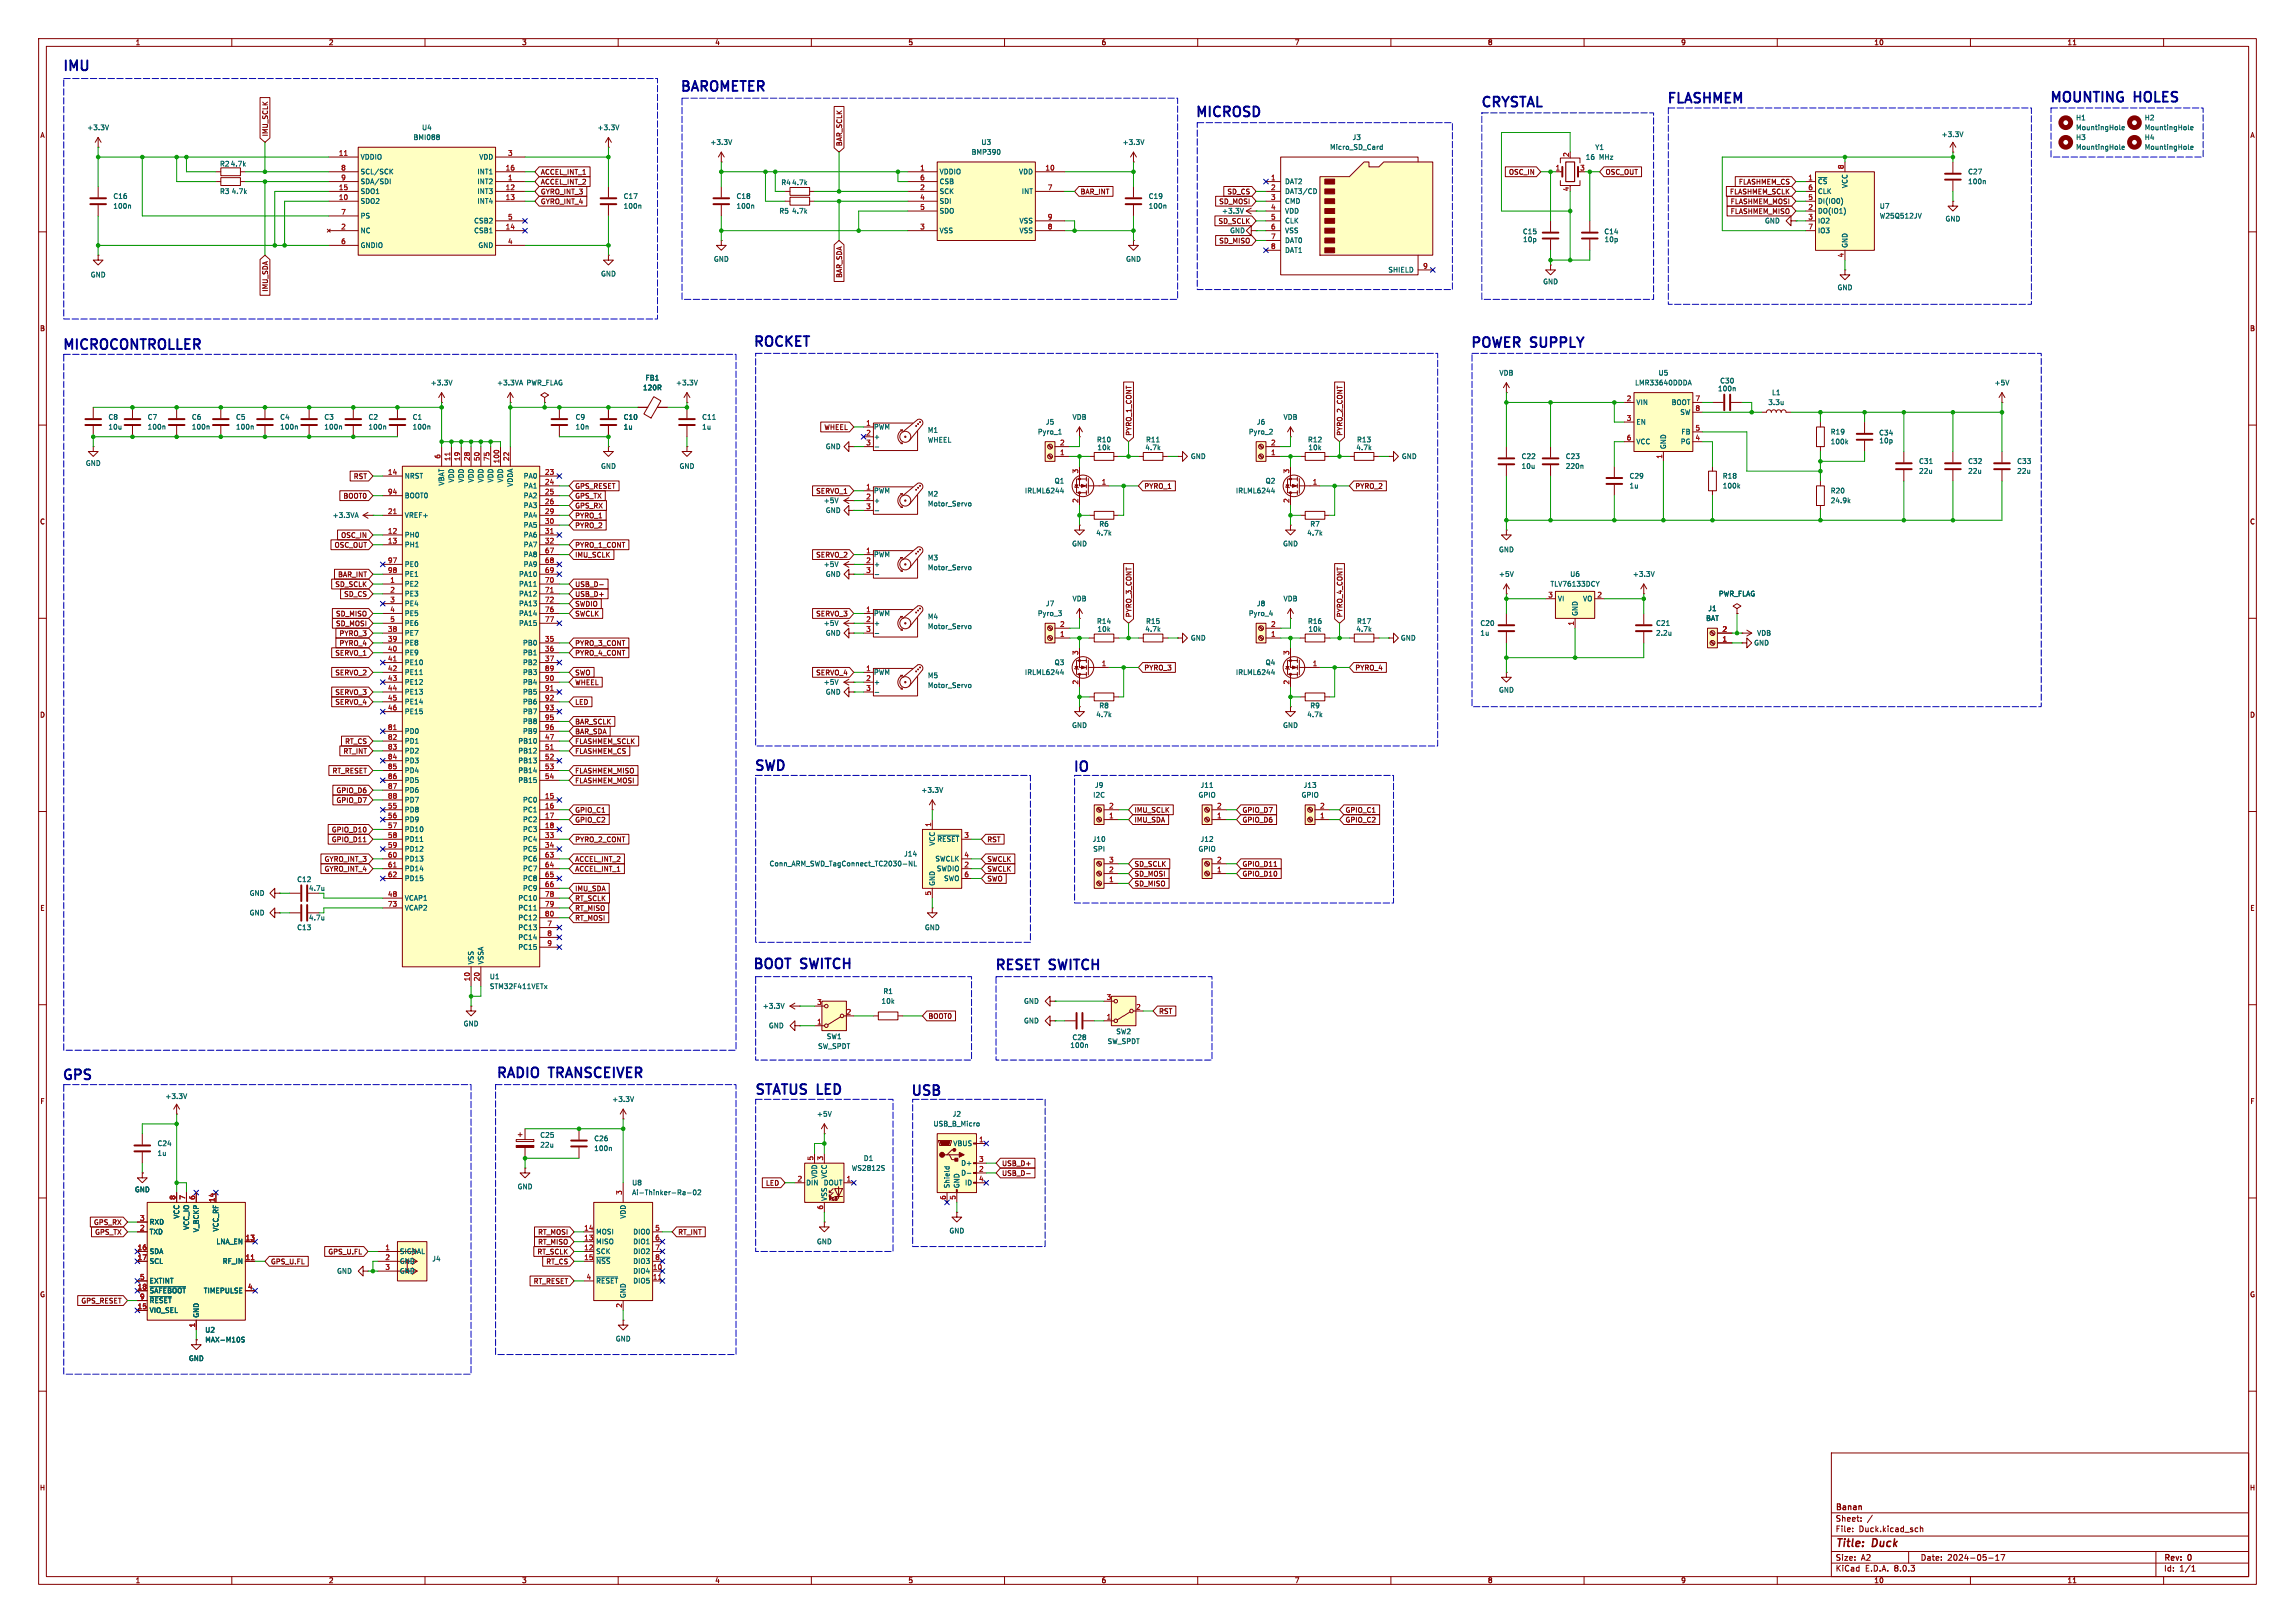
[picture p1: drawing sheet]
<svg xmlns="http://www.w3.org/2000/svg" width="594mm" height="420mm" viewBox="0 0 594 420" stroke-linecap="round" stroke-linejoin="round" font-family="sans-serif">
<defs><g id="words">
<g font-size="3.5" fill="#000084">
<text x="15.9" y="19.1">IMU</text>
<text x="175.7" y="24.4">BAROMETER</text>
<text x="383" y="28.5">CRYSTAL</text>
<text x="431.1" y="27.4">FLASHMEM</text>
<text x="530.2" y="27.2">MOUNTING</text>
<text x="552.4" y="27.2">HOLES</text>
<text x="309.1" y="31">MICROSD</text>
<text x="15.9" y="91.2">MICROCONTROLLER</text>
<text x="194.7" y="90.4">ROCKET</text>
<text x="380.3" y="90.7">POWER</text>
<text x="396.2" y="90.7">SUPPLY</text>
<text x="195" y="200.2">SWD</text>
<text x="277.5" y="200.4">IO</text>
<text x="194.6" y="251.5">BOOT</text>
<text x="207.3" y="251.5">SWITCH</text>
<text x="257.2" y="251.7">RESET</text>
<text x="271.7" y="251.7">SWITCH</text>
<text x="15.8" y="280.2">GPS</text>
<text x="128.1" y="279.7">RADIO</text>
<text x="142.2" y="279.7">TRANSCEIVER</text>
<text x="195.1" y="284">STATUS LED</text>
<text x="235.5" y="284.2">USB</text>
</g>
<g font-size="2.8" fill="#840000">
<text x="475" y="400.9">Title:</text>
<text x="484.7" y="400.9">Duck</text>
</g>
<g font-size="2.1" fill="#840000">
<text x="475" y="394">Sheet:</text>
<text x="475" y="391.2">Banan</text>
<text x="475" y="396.7">File:</text>
<text x="481.1" y="396.7">Duck.kicad_sch</text>
<text x="475" y="406.9">KiCad</text>
<text x="475" y="404.1">Size:</text>
<text x="481.7" y="404.1">A2</text>
<text x="482.7" y="406.9">E.D.A.</text>
<text x="490.3" y="406.9">8.0.3</text>
<text x="497" y="404.1">Date:</text>
<text x="504" y="404.1">2024-05-17</text>
<text x="560" y="404.3">Rev:</text>
<text x="560" y="406.9">Id:</text>
<text x="564.1" y="406.9">1/1</text>
<text x="566.4" y="404.3">0</text>
</g>
<g font-size="1.8" fill="#840000">
<text x="35" y="11.9">1</text>
<text x="85" y="11.9">2</text>
<text x="135" y="11.9">3</text>
<text x="185" y="11.9">4</text>
<text x="235" y="11.9">5</text>
<text x="285" y="11.9">6</text>
<text x="335" y="11.9">7</text>
<text x="385" y="11.9">8</text>
<text x="435" y="11.9">9</text>
<text x="485" y="11.9">10</text>
<text x="535" y="11.9">11</text>
<text x="10.3" y="35.9">A</text>
<text x="69.5" y="35.4" transform="rotate(-90 69.5 35.4)">IMU_SCLK</text>
<text x="582.3" y="35.9">A</text>
<text x="218.1" y="37.9" transform="rotate(-90 218.1 37.9)">BAR_SCLK</text>
<text x="139.9" y="45.4">ACCEL_INT_1</text>
<text x="139.9" y="47.9">ACCEL_INT_2</text>
<text x="390.4" y="45.4">OSC_IN</text>
<text x="415.5" y="45.4">OSC_OUT</text>
<text x="449.9" y="47.9">FLASHMEM_CS</text>
<text x="139.9" y="53">GYRO_INT_4</text>
<text x="139.9" y="50.5">GYRO_INT_3</text>
<text x="279.6" y="50.5">BAR_INT</text>
<text x="315.4" y="53">SD_MOSI</text>
<text x="317.6" y="50.5">SD_CS</text>
<text x="447.6" y="50.5">FLASHMEM_SCLK</text>
<text x="447.8" y="53">FLASHMEM_MOSI</text>
<text x="315.3" y="58.1">SD_SCLK</text>
<text x="447.8" y="55.6">FLASHMEM_MISO</text>
<text x="315.4" y="63.2">SD_MISO</text>
<text x="69.5" y="75.6" transform="rotate(-90 69.5 75.6)">IMU_SDA</text>
<text x="218.1" y="72" transform="rotate(-90 218.1 72)">BAR_SDA</text>
<text x="10.3" y="85.9">B</text>
<text x="582.3" y="85.9">B</text>
<text x="213.2" y="111.4">WHEEL</text>
<text x="293.1" y="112.9" transform="rotate(-90 293.1 112.9)">PYRO_1_CONT</text>
<text x="347.7" y="112.9" transform="rotate(-90 347.7 112.9)">PYRO_2_CONT</text>
<text x="91.4" y="124.1">RST</text>
<text x="88.8" y="129.2">BOOT0</text>
<text x="148.7" y="131.8">GPS_RX</text>
<text x="148.7" y="129.2">GPS_TX</text>
<text x="148.7" y="126.7">GPS_RESET</text>
<text x="211.1" y="128">SERVO_1</text>
<text x="296.1" y="126.7">PYRO_1</text>
<text x="350.7" y="126.7">PYRO_2</text>
<text x="10.3" y="135.9">C</text>
<text x="148.7" y="136.8">PYRO_2</text>
<text x="148.7" y="134.3">PYRO_1</text>
<text x="582.3" y="135.9">C</text>
<text x="86.5" y="141.9">OSC_OUT</text>
<text x="88.2" y="139.4">OSC_IN</text>
<text x="148.7" y="141.9">PYRO_1_CONT</text>
<text x="87.4" y="149.5">BAR_INT</text>
<text x="148.7" y="144.5">IMU_SCLK</text>
<text x="211.1" y="144.5">SERVO_2</text>
<text x="86.7" y="152.1">SD_SCLK</text>
<text x="89" y="154.6">SD_CS</text>
<text x="148.7" y="152.1">USB_D-</text>
<text x="148.7" y="154.6">USB_D+</text>
<text x="86.8" y="159.7">SD_MISO</text>
<text x="148.7" y="157.2">SWDIO</text>
<text x="148.7" y="159.7">SWCLK</text>
<text x="211.1" y="159.7">SERVO_3</text>
<text x="293.1" y="159.9" transform="rotate(-90 293.1 159.9)">PYRO_3_CONT</text>
<text x="347.7" y="159.9" transform="rotate(-90 347.7 159.9)">PYRO_4_CONT</text>
<text x="86.8" y="162.2">SD_MOSI</text>
<text x="87.8" y="167.3">PYRO_4</text>
<text x="87.8" y="164.8">PYRO_3</text>
<text x="148.7" y="167.3">PYRO_3_CONT</text>
<text x="86.7" y="169.9">SERVO_1</text>
<text x="148.7" y="169.9">PYRO_4_CONT</text>
<text x="296.1" y="173.7">PYRO_3</text>
<text x="350.7" y="173.7">PYRO_4</text>
<text x="86.7" y="174.9">SERVO_2</text>
<text x="148.7" y="177.5">WHEEL</text>
<text x="148.7" y="174.9">SWO</text>
<text x="211.1" y="174.9">SERVO_4</text>
<text x="10.3" y="185.9">D</text>
<text x="86.7" y="180">SERVO_3</text>
<text x="86.7" y="182.6">SERVO_4</text>
<text x="148.7" y="182.6">LED</text>
<text x="582.3" y="185.9">D</text>
<text x="148.7" y="190.2">BAR_SDA</text>
<text x="148.7" y="187.6">BAR_SCLK</text>
<text x="88.8" y="195.3">RT_INT</text>
<text x="89.2" y="192.7">RT_CS</text>
<text x="148.7" y="195.3">FLASHMEM_CS</text>
<text x="148.7" y="192.7">FLASHMEM_SCLK</text>
<text x="85.9" y="200.3">RT_RESET</text>
<text x="148.7" y="202.9">FLASHMEM_MOSI</text>
<text x="148.7" y="200.3">FLASHMEM_MISO</text>
<text x="87" y="208">GPIO_D7</text>
<text x="87" y="205.4">GPIO_D6</text>
<text x="85.8" y="215.6">GPIO_D10</text>
<text x="148.7" y="210.5">GPIO_C1</text>
<text x="148.7" y="213">GPIO_C2</text>
<text x="293.5" y="210.5">IMU_SCLK</text>
<text x="293.5" y="213">IMU_SDA</text>
<text x="321.5" y="213">GPIO_D6</text>
<text x="321.5" y="210.5">GPIO_D7</text>
<text x="348.1" y="213">GPIO_C2</text>
<text x="348.1" y="210.5">GPIO_C1</text>
<text x="85.8" y="218.1">GPIO_D11</text>
<text x="148.7" y="218.1">PYRO_2_CONT</text>
<text x="255.4" y="218.1">RST</text>
<text x="83.9" y="223.2">GYRO_INT_3</text>
<text x="83.9" y="225.7">GYRO_INT_4</text>
<text x="148.7" y="223.2">ACCEL_INT_2</text>
<text x="148.7" y="225.7">ACCEL_INT_1</text>
<text x="255.4" y="225.7">SWCLK</text>
<text x="255.4" y="223.2">SWCLK</text>
<text x="293.5" y="227">SD_MOSI</text>
<text x="293.5" y="224.5">SD_SCLK</text>
<text x="321.5" y="224.5">GPIO_D11</text>
<text x="321.5" y="227">GPIO_D10</text>
<text x="148.7" y="230.8">IMU_SDA</text>
<text x="148.7" y="233.4">RT_SCLK</text>
<text x="255.4" y="228.3">SWO</text>
<text x="293.5" y="229.6">SD_MISO</text>
<text x="10.3" y="235.9">E</text>
<text x="148.7" y="238.4">RT_MOSI</text>
<text x="148.7" y="235.9">RT_MISO</text>
<text x="582.3" y="235.9">E</text>
<text x="240.2" y="263.8">BOOT0</text>
<text x="299.9" y="262.6">RST</text>
<text x="10.3" y="285.9">F</text>
<text x="582.3" y="285.9">F</text>
<text x="259.2" y="304.5">USB_D-</text>
<text x="259.2" y="301.9">USB_D+</text>
<text x="198.1" y="307">LED</text>
<text x="24.2" y="317.2">GPS_RX</text>
<text x="24.5" y="319.7">GPS_TX</text>
<text x="139.2" y="322.3">RT_MISO</text>
<text x="139.2" y="319.7">RT_MOSI</text>
<text x="175.4" y="319.7">RT_INT</text>
<text x="70" y="327.3">GPS_U.FL</text>
<text x="84.8" y="324.8">GPS_U.FL</text>
<text x="139" y="324.8">RT_SCLK</text>
<text x="141.3" y="327.3">RT_CS</text>
<text x="10.3" y="335.9">G</text>
<text x="138" y="332.4">RT_RESET</text>
<text x="582.3" y="335.9">G</text>
<text x="20.9" y="337.5">GPS_RESET</text>
<text x="10.2" y="385.9">H</text>
<text x="582.2" y="385.9">H</text>
<text x="35" y="409.9">1</text>
<text x="85" y="409.9">2</text>
<text x="135" y="409.9">3</text>
<text x="185" y="409.9">4</text>
<text x="235" y="409.9">5</text>
<text x="285" y="409.9">6</text>
<text x="335" y="409.9">7</text>
<text x="385" y="409.9">8</text>
<text x="435" y="409.9">9</text>
<text x="485" y="409.9">10</text>
<text x="535" y="409.9">11</text>
</g>
<g font-size="1.8" fill="#006464">
<text x="22.5" y="33.9">+3.3V</text>
<text x="109.1" y="33.9">U4</text>
<text x="154.5" y="33.9">+3.3V</text>
<text x="502.4" y="35.7">+3.3V</text>
<text x="537.2" y="31.3">H1</text>
<text x="537.2" y="33.9">MountingHole</text>
<text x="555" y="31.3">H2</text>
<text x="555" y="33.9">MountingHole</text>
<text x="93.2" y="41.5">VDDIO</text>
<text x="106.9" y="36.4">BMI088</text>
<text x="123.9" y="41.5">VDD</text>
<text x="183.7" y="37.7">+3.3V</text>
<text x="251.4" y="40.2">BMP390</text>
<text x="253.9" y="37.7">U3</text>
<text x="290.4" y="37.7">+3.3V</text>
<text x="344.1" y="39">Micro_SD_Card</text>
<text x="350" y="36.4">J3</text>
<text x="410.3" y="41.5">16</text>
<text x="412.8" y="39">Y1</text>
<text x="413.9" y="41.5">MHz</text>
<text x="537.2" y="36.4">H3</text>
<text x="537.2" y="39">MountingHole</text>
<text x="555" y="36.4">H4</text>
<text x="555" y="39">MountingHole</text>
<text x="56.8" y="43.3">R2</text>
<text x="59.6" y="43.3">4.7k</text>
<text x="93.2" y="45.3">SCL/SCK</text>
<text x="93.2" y="47.9">SDA/SDI</text>
<text x="123.4" y="47.9">INT2</text>
<text x="123.4" y="45.3">INT1</text>
<text x="243.1" y="47.9">CSB</text>
<text x="243.1" y="45.3">VDDIO</text>
<text x="263.6" y="45.3">VDD</text>
<text x="332.5" y="47.9">DAT2</text>
<text x="470.4" y="47.9">~{CS}</text>
<text x="509.3" y="45.3">C27</text>
<text x="509.3" y="47.9">100n</text>
<text x="29.2" y="51.7">C16</text>
<text x="56.8" y="50.4">R3</text>
<text x="59.8" y="50.4">4.7k</text>
<text x="93.2" y="52.9">SDO2</text>
<text x="93.2" y="50.4">SDO1</text>
<text x="123.4" y="50.4">INT3</text>
<text x="123.4" y="52.9">INT4</text>
<text x="161.3" y="51.7">C17</text>
<text x="190.5" y="51.7">C18</text>
<text x="202.1" y="48.1">R4</text>
<text x="204.9" y="48.1">4.7k</text>
<text x="243.1" y="50.4">SCK</text>
<text x="243.1" y="52.9">SDI</text>
<text x="264.4" y="50.4">INT</text>
<text x="297.2" y="51.7">C19</text>
<text x="332.5" y="50.4">DAT3/CD</text>
<text x="332.5" y="52.9">CMD</text>
<text x="470.4" y="52.9">DI(IO0)</text>
<text x="470.4" y="50.4">CLK</text>
<text x="478.4" y="48.8" transform="rotate(-90 478.4 48.8)">VCC</text>
<text x="29.2" y="54.2">100n</text>
<text x="93.2" y="56.7">PS</text>
<text x="122.6" y="58">CSB2</text>
<text x="161.3" y="54.2">100n</text>
<text x="190.5" y="54.2">100n</text>
<text x="201.6" y="55.5">R5</text>
<text x="204.9" y="55.5">4.7k</text>
<text x="243.1" y="55.5">SDO</text>
<text x="263.8" y="58">VSS</text>
<text x="297.2" y="54.2">100n</text>
<text x="316.2" y="55.5">+3.3V</text>
<text x="332.5" y="55.5">VDD</text>
<text x="332.5" y="58">CLK</text>
<text x="456.7" y="58">GND</text>
<text x="470.4" y="55.5">DO(IO1)</text>
<text x="470.4" y="58">IO2</text>
<text x="486.4" y="54.2">U7</text>
<text x="486.4" y="56.7">W25Q512JV</text>
<text x="503.4" y="57.5">GND</text>
<text x="93.2" y="60.6">NC</text>
<text x="93.2" y="64.4">GNDIO</text>
<text x="122.6" y="60.6">CSB1</text>
<text x="123.7" y="64.4">GND</text>
<text x="243.1" y="60.6">VSS</text>
<text x="263.8" y="60.6">VSS</text>
<text x="318.3" y="60.6">GND</text>
<text x="332.5" y="60.6">VSS</text>
<text x="332.5" y="63.1">DAT0</text>
<text x="332.5" y="65.6">DAT1</text>
<text x="394" y="60.8">C15</text>
<text x="394.1" y="62.8">10p</text>
<text x="415.1" y="60.8">C14</text>
<text x="415.2" y="62.8">10p</text>
<text x="470.4" y="60.6">IO3</text>
<text x="478.4" y="64.3" transform="rotate(-90 478.4 64.3)">GND</text>
<text x="23.4" y="72">GND</text>
<text x="155.4" y="71.7">GND</text>
<text x="184.7" y="67.9">GND</text>
<text x="291.3" y="67.9">GND</text>
<text x="359.2" y="70.7">SHIELD</text>
<text x="399.3" y="73.8">GND</text>
<text x="475.5" y="75.3">GND</text>
<text x="111.4" y="99.9">+3.3V</text>
<text x="128.5" y="99.9">+3.3VA</text>
<text x="136.2" y="99.9">PWR_FLAG</text>
<text x="166.3" y="101.2">120R</text>
<text x="167" y="98.7">FB1</text>
<text x="174.9" y="99.9">+3.3V</text>
<text x="388" y="97.4">VDB</text>
<text x="423.1" y="99.9">LMR33640DDDA</text>
<text x="429.2" y="97.4">U5</text>
<text x="444.5" y="101.4">100n</text>
<text x="445.1" y="99.4">C30</text>
<text x="516.1" y="99.9">+5V</text>
<text x="423.4" y="105">VIN</text>
<text x="432.5" y="105">BOOT</text>
<text x="434.8" y="107.5">SW</text>
<text x="457.6" y="105">3.3u</text>
<text x="458.5" y="102.5">L1</text>
<text x="27.9" y="108.8">C8</text>
<text x="27.9" y="111.4">10u</text>
<text x="38.1" y="108.8">C7</text>
<text x="38.1" y="111.4">100n</text>
<text x="49.5" y="108.8">C6</text>
<text x="49.5" y="111.4">100n</text>
<text x="61" y="108.8">C5</text>
<text x="61" y="111.4">100n</text>
<text x="72.4" y="108.8">C4</text>
<text x="72.4" y="111.4">100n</text>
<text x="83.8" y="108.8">C3</text>
<text x="83.8" y="111.4">100n</text>
<text x="95.3" y="108.8">C2</text>
<text x="95.3" y="111.4">100n</text>
<text x="106.7" y="108.8">C1</text>
<text x="106.7" y="111.4">100n</text>
<text x="148.9" y="108.8">C9</text>
<text x="148.9" y="111.4">10n</text>
<text x="161.3" y="111.4">1u</text>
<text x="161.3" y="108.8">C10</text>
<text x="181.6" y="111.4">1u</text>
<text x="181.6" y="108.8">C11</text>
<text x="226.1" y="111.4">PWM</text>
<text x="226.1" y="113.9">+</text>
<text x="240" y="112.2">M1</text>
<text x="268.5" y="112.6">Pyro_1</text>
<text x="270.6" y="110.1">J5</text>
<text x="277.5" y="108.8">VDB</text>
<text x="323.1" y="112.6">Pyro_2</text>
<text x="325.2" y="110.1">J6</text>
<text x="332.1" y="108.8">VDB</text>
<text x="423.4" y="110.1">EN</text>
<text x="435.1" y="112.6">FB</text>
<text x="473.7" y="112.6">R19</text>
<text x="486.2" y="112.9">C34</text>
<text x="213.6" y="116.4">GND</text>
<text x="240" y="114.7">WHEEL</text>
<text x="283.8" y="114.7">R10</text>
<text x="283.9" y="116.7">10k</text>
<text x="296.3" y="116.7">4.7k</text>
<text x="296.5" y="114.7">R11</text>
<text x="308.1" y="119">GND</text>
<text x="338.4" y="114.7">R12</text>
<text x="338.5" y="116.7">10k</text>
<text x="350.9" y="116.7">4.7k</text>
<text x="351.1" y="114.7">R13</text>
<text x="362.7" y="119">GND</text>
<text x="393.7" y="119">C22</text>
<text x="405.1" y="119">C23</text>
<text x="423.4" y="115.2">VCC</text>
<text x="431.4" y="116.3" transform="rotate(-90 431.4 116.3)">GND</text>
<text x="434.9" y="115.2">PG</text>
<text x="473.7" y="115.2">100k</text>
<text x="486.3" y="114.9">10p</text>
<text x="22.1" y="120.8">GND</text>
<text x="104.6" y="124.1">NRST</text>
<text x="115.2" y="125.8" transform="rotate(-90 115.2 125.8)">VBAT</text>
<text x="117.7" y="125" transform="rotate(-90 117.7 125)">VDD</text>
<text x="120.2" y="125" transform="rotate(-90 120.2 125)">VDD</text>
<text x="122.8" y="125" transform="rotate(-90 122.8 125)">VDD</text>
<text x="125.3" y="125" transform="rotate(-90 125.3 125)">VDD</text>
<text x="127.9" y="125" transform="rotate(-90 127.9 125)">VDD</text>
<text x="130.4" y="125" transform="rotate(-90 130.4 125)">VDD</text>
<text x="135.4" y="124.1">PA0</text>
<text x="155.4" y="121.5">GND</text>
<text x="175.8" y="121.5">GND</text>
<text x="272.8" y="125.3">Q1</text>
<text x="327.4" y="125.3">Q2</text>
<text x="393.7" y="121.5">10u</text>
<text x="405.1" y="121.5">220n</text>
<text x="421.7" y="124.1">C29</text>
<text x="445.8" y="124.1">R18</text>
<text x="496.6" y="120.2">C31</text>
<text x="496.6" y="122.8">22u</text>
<text x="509.3" y="120.2">C32</text>
<text x="509.3" y="122.8">22u</text>
<text x="522" y="120.2">C33</text>
<text x="522" y="122.8">22u</text>
<text x="104.6" y="129.1">BOOT0</text>
<text x="132.9" y="126.1" transform="rotate(-90 132.9 126.1)">VDDA</text>
<text x="135.4" y="126.6">PA1</text>
<text x="135.4" y="129.1">PA2</text>
<text x="135.4" y="131.7">PA3</text>
<text x="213.1" y="130.4">+5V</text>
<text x="226.1" y="127.9">PWM</text>
<text x="226.1" y="130.4">+</text>
<text x="240" y="128.7">M2</text>
<text x="240" y="131.2">Motor_Servo</text>
<text x="265.2" y="127.9">IRLML6244</text>
<text x="319.8" y="127.9">IRLML6244</text>
<text x="421.7" y="126.6">1u</text>
<text x="445.8" y="126.6">100k</text>
<text x="473.7" y="127.9">R20</text>
<text x="473.7" y="130.4">24.9k</text>
<text x="86" y="134.2">+3.3VA</text>
<text x="104.6" y="134.2">VREF+</text>
<text x="135.4" y="134.2">PA4</text>
<text x="135.4" y="136.8">PA5</text>
<text x="213.6" y="132.9">GND</text>
<text x="284.4" y="136.5">R6</text>
<text x="339" y="136.5">R7</text>
<text x="104.6" y="139.3">PH0</text>
<text x="104.6" y="141.8">PH1</text>
<text x="135.4" y="139.3">PA6</text>
<text x="135.4" y="141.8">PA7</text>
<text x="277.4" y="141.6">GND</text>
<text x="283.6" y="138.8">4.7k</text>
<text x="332" y="141.6">GND</text>
<text x="338.2" y="138.8">4.7k</text>
<text x="387.9" y="143.1">GND</text>
<text x="104.6" y="146.9">PE0</text>
<text x="104.6" y="149.5">PE1</text>
<text x="134.2" y="149.5">PA10</text>
<text x="135.4" y="144.4">PA8</text>
<text x="135.4" y="146.9">PA9</text>
<text x="213.1" y="146.9">+5V</text>
<text x="213.6" y="149.5">GND</text>
<text x="226.1" y="144.4">PWM</text>
<text x="226.1" y="146.9">+</text>
<text x="240" y="145.2">M3</text>
<text x="240" y="147.7">Motor_Servo</text>
<text x="387.9" y="149.5">+5V</text>
<text x="406.3" y="149.5">U6</text>
<text x="422.5" y="149.5">+3.3V</text>
<text x="104.6" y="152">PE2</text>
<text x="104.6" y="154.5">PE3</text>
<text x="134.2" y="152">PA11</text>
<text x="134.2" y="154.5">PA12</text>
<text x="277.5" y="155.8">VDB</text>
<text x="332.1" y="155.8">VDB</text>
<text x="401.2" y="152">TLV76133DCY</text>
<text x="403.1" y="155.8">VI</text>
<text x="409.6" y="155.8">VO</text>
<text x="444.8" y="154.5">PWR_FLAG</text>
<text x="104.6" y="157.1">PE4</text>
<text x="104.6" y="159.6">PE5</text>
<text x="134.2" y="157.1">PA13</text>
<text x="134.2" y="159.6">PA14</text>
<text x="226.1" y="159.6">PWM</text>
<text x="240" y="160.4">M4</text>
<text x="268.5" y="159.6">Pyro_3</text>
<text x="270.6" y="157.1">J7</text>
<text x="283.8" y="161.6">R14</text>
<text x="296.5" y="161.6">R15</text>
<text x="323.1" y="159.6">Pyro_4</text>
<text x="325.2" y="157.1">J8</text>
<text x="338.4" y="161.6">R16</text>
<text x="351.1" y="161.6">R17</text>
<text x="408.5" y="159.5" transform="rotate(-90 408.5 159.5)">GND</text>
<text x="441.5" y="160.9">BAT</text>
<text x="442" y="158.3">J1</text>
<text x="104.6" y="164.7">PE7</text>
<text x="104.6" y="167.2">PE8</text>
<text x="104.6" y="162.2">PE6</text>
<text x="134.2" y="162.2">PA15</text>
<text x="135.2" y="167.2">PB0</text>
<text x="213.1" y="162.2">+5V</text>
<text x="213.6" y="164.7">GND</text>
<text x="226.1" y="162.2">+</text>
<text x="240" y="163">Motor_Servo</text>
<text x="283.9" y="163.7">10k</text>
<text x="296.3" y="163.7">4.7k</text>
<text x="308.1" y="166">GND</text>
<text x="338.5" y="163.7">10k</text>
<text x="350.9" y="163.7">4.7k</text>
<text x="362.5" y="166">GND</text>
<text x="383" y="162.2">C20</text>
<text x="383" y="164.7">1u</text>
<text x="428.5" y="162.2">C21</text>
<text x="428.5" y="164.7">2.2u</text>
<text x="453.9" y="167.2">GND</text>
<text x="454.7" y="164.7">VDB</text>
<text x="104.6" y="169.8">PE9</text>
<text x="104.6" y="172.3">PE10</text>
<text x="135.2" y="169.8">PB1</text>
<text x="135.2" y="172.3">PB2</text>
<text x="272.8" y="172.3">Q3</text>
<text x="327.4" y="172.3">Q4</text>
<text x="104.6" y="174.9">PE11</text>
<text x="104.6" y="177.4">PE12</text>
<text x="104.6" y="179.9">PE13</text>
<text x="135.2" y="174.9">PB3</text>
<text x="135.2" y="177.4">PB4</text>
<text x="135.2" y="179.9">PB5</text>
<text x="213.1" y="177.4">+5V</text>
<text x="213.6" y="179.9">GND</text>
<text x="226.1" y="174.9">PWM</text>
<text x="226.1" y="177.4">+</text>
<text x="240" y="175.7">M5</text>
<text x="240" y="178.2">Motor_Servo</text>
<text x="265.2" y="174.9">IRLML6244</text>
<text x="319.8" y="174.9">IRLML6244</text>
<text x="387.9" y="179.4">GND</text>
<text x="104.6" y="182.5">PE14</text>
<text x="104.6" y="185">PE15</text>
<text x="135.2" y="182.5">PB6</text>
<text x="135.2" y="185">PB7</text>
<text x="283.6" y="185.8">4.7k</text>
<text x="284.4" y="183.5">R8</text>
<text x="338.2" y="185.8">4.7k</text>
<text x="339" y="183.5">R9</text>
<text x="104.6" y="190.1">PD0</text>
<text x="135.2" y="187.6">PB8</text>
<text x="135.2" y="190.1">PB9</text>
<text x="277.4" y="188.6">GND</text>
<text x="332" y="188.6">GND</text>
<text x="104.6" y="192.6">PD1</text>
<text x="104.6" y="195.2">PD2</text>
<text x="104.6" y="197.7">PD3</text>
<text x="134" y="192.6">PB10</text>
<text x="134" y="195.2">PB12</text>
<text x="134" y="197.7">PB13</text>
<text x="104.6" y="200.3">PD4</text>
<text x="104.6" y="202.8">PD5</text>
<text x="134" y="200.3">PB14</text>
<text x="134" y="202.8">PB15</text>
<text x="104.6" y="205.3">PD6</text>
<text x="104.6" y="207.9">PD7</text>
<text x="135.2" y="207.9">PC0</text>
<text x="238.4" y="205.3">+3.3V</text>
<text x="282.8" y="206.6">I2C</text>
<text x="283.3" y="204.1">J9</text>
<text x="310.1" y="206.6">GPIO</text>
<text x="310.6" y="204.1">J11</text>
<text x="336.8" y="206.6">GPIO</text>
<text x="337.3" y="204.1">J13</text>
<text x="104.6" y="210.4">PD8</text>
<text x="104.6" y="213">PD9</text>
<text x="104.6" y="215.5">PD10</text>
<text x="135.2" y="210.4">PC1</text>
<text x="135.2" y="213">PC2</text>
<text x="135.2" y="215.5">PC3</text>
<text x="104.6" y="218">PD11</text>
<text x="104.6" y="220.6">PD12</text>
<text x="135.2" y="218">PC4</text>
<text x="135.2" y="220.6">PC5</text>
<text x="233.9" y="221.8">J14</text>
<text x="242.2" y="219" transform="rotate(-90 242.2 219)">VCC</text>
<text x="242.5" y="218">~{RESET}</text>
<text x="282.7" y="218">J10</text>
<text x="282.8" y="220.6">SPI</text>
<text x="310.1" y="220.6">GPIO</text>
<text x="310.6" y="218">J12</text>
<text x="104.6" y="223.1">PD13</text>
<text x="104.6" y="225.7">PD14</text>
<text x="135.2" y="223.1">PC6</text>
<text x="135.2" y="225.7">PC7</text>
<text x="199.1" y="224.4">Conn_ARM_SWD_TagConnect_TC2030-NL</text>
<text x="242" y="223.1">SWCLK</text>
<text x="242.3" y="225.7">SWDIO</text>
<text x="64.5" y="232">GND</text>
<text x="76.8" y="228.4">C12</text>
<text x="79.9" y="230.7">4.7u</text>
<text x="104.6" y="233.3">VCAP1</text>
<text x="104.6" y="228.2">PD15</text>
<text x="134" y="233.3">PC10</text>
<text x="135.2" y="228.2">PC8</text>
<text x="135.2" y="230.7">PC9</text>
<text x="242.2" y="229.4" transform="rotate(-90 242.2 229.4)">GND</text>
<text x="244.2" y="228.2">SWO</text>
<text x="64.5" y="237.1">GND</text>
<text x="79.9" y="238.4">4.7u</text>
<text x="104.6" y="235.8">VCAP2</text>
<text x="134" y="235.8">PC11</text>
<text x="134" y="238.4">PC12</text>
<text x="76.8" y="240.9">C13</text>
<text x="134" y="240.9">PC13</text>
<text x="134" y="243.4">PC14</text>
<text x="134" y="246">PC15</text>
<text x="239.3" y="240.9">GND</text>
<text x="122.8" y="249.7" transform="rotate(-90 122.8 249.7)">VSS</text>
<text x="125.3" y="249.7" transform="rotate(-90 125.3 249.7)">VSSA</text>
<text x="126.7" y="253.6">U1</text>
<text x="126.7" y="256.1">STM32F411VETx</text>
<text x="228.5" y="257.4">R1</text>
<text x="197.3" y="261.2">+3.3V</text>
<text x="228" y="259.9">10k</text>
<text x="264.9" y="259.9">GND</text>
<text x="119.9" y="265.8">GND</text>
<text x="198.9" y="266.3">GND</text>
<text x="213.9" y="269.1">SW1</text>
<text x="264.9" y="265">GND</text>
<text x="277.5" y="269.3">C28</text>
<text x="288.8" y="267.8">SW2</text>
<text x="211.6" y="271.6">SW_SPDT</text>
<text x="276.9" y="271.4">100n</text>
<text x="286.6" y="270.4">SW_SPDT</text>
<text x="42.7" y="284.6">+3.3V</text>
<text x="158.3" y="285.3">+3.3V</text>
<text x="211.3" y="289.2">+5V</text>
<text x="241.5" y="291.7">USB_B_Micro</text>
<text x="246.5" y="289.2">J2</text>
<text x="40.6" y="299.3">1u</text>
<text x="40.6" y="296.8">C24</text>
<text x="139.7" y="294.6">C25</text>
<text x="139.7" y="297.2">22u</text>
<text x="153.7" y="298">100n</text>
<text x="153.7" y="295.5">C26</text>
<text x="246.6" y="296.8">VBUS</text>
<text x="211.7" y="305.1" transform="rotate(-90 211.7 305.1)">VDD</text>
<text x="214.2" y="305.1" transform="rotate(-90 214.2 305.1)">VCC</text>
<text x="220.3" y="303.2">WS2812S</text>
<text x="223.4" y="300.6">D1</text>
<text x="248.7" y="304.4">D-</text>
<text x="248.7" y="301.9">D+</text>
<text x="34.8" y="308.7">GND</text>
<text x="133.9" y="307.9">GND</text>
<text x="163.5" y="306.9">U8</text>
<text x="163.5" y="309.5">Ai-Thinker-Ra-02</text>
<text x="208.5" y="306.9">DIN</text>
<text x="213.1" y="306.9">DOUT</text>
<text x="214.2" y="310.9" transform="rotate(-90 214.2 310.9)">VSS</text>
<text x="246" y="307.6" transform="rotate(-90 246 307.6)">Shield</text>
<text x="248.5" y="307.6" transform="rotate(-90 248.5 307.6)">GND</text>
<text x="249.6" y="306.9">ID</text>
<text x="38.6" y="317.1">RXD</text>
<text x="46.6" y="315.5" transform="rotate(-90 46.6 315.5)">VCC</text>
<text x="162.2" y="315.5" transform="rotate(-90 162.2 315.5)">VDD</text>
<text x="38.6" y="319.6">TXD</text>
<text x="49.1" y="318.4" transform="rotate(-90 49.1 318.4)">VCC_IO</text>
<text x="51.7" y="319" transform="rotate(-90 51.7 319)">V_BCKP</text>
<text x="55.9" y="322.2">LNA_EN</text>
<text x="56.7" y="318.8" transform="rotate(-90 56.7 318.8)">VCC_RF</text>
<text x="154.2" y="322.2">MISO</text>
<text x="154.2" y="319.6">MOSI</text>
<text x="163.8" y="319.6">DIO0</text>
<text x="163.8" y="322.2">DIO1</text>
<text x="211.3" y="322.2">GND</text>
<text x="245.6" y="319.4">GND</text>
<text x="38.6" y="324.7">SDA</text>
<text x="38.6" y="327.3">SCL</text>
<text x="57.5" y="327.3">RF_IN</text>
<text x="87.1" y="329.8">GND</text>
<text x="103.4" y="324.7">SIGNAL</text>
<text x="103.4" y="327.3">GND</text>
<text x="103.4" y="329.8">GND</text>
<text x="111.8" y="326.6">J4</text>
<text x="154.2" y="324.7">SCK</text>
<text x="154.2" y="327.3">~{NSS}</text>
<text x="163.8" y="329.8">DIO4</text>
<text x="163.8" y="324.7">DIO2</text>
<text x="163.8" y="327.3">DIO3</text>
<text x="38.6" y="334.9">~{SAFEBOOT}</text>
<text x="38.6" y="332.3">EXTINT</text>
<text x="52.6" y="334.9">TIMEPULSE</text>
<text x="154.2" y="332.3">~{RESET}</text>
<text x="163.8" y="332.3">DIO5</text>
<text x="38.6" y="340">VIO_SEL</text>
<text x="38.6" y="337.4">~{RESET}</text>
<text x="51.7" y="341.1" transform="rotate(-90 51.7 341.1)">GND</text>
<text x="162.2" y="336" transform="rotate(-90 162.2 336)">GND</text>
<text x="53" y="345">U2</text>
<text x="53" y="347.6">MAX-M10S</text>
<text x="159.3" y="347.3">GND</text>
<text x="48.8" y="352.4">GND</text>
</g>
<g font-size="1.8" fill="#a90000">
<text x="87.6" y="40.4">11</text>
<text x="131.4" y="40.4">3</text>
<text x="406.1" y="40.7" transform="rotate(-90 406.1 40.7)">2</text>
<text x="88.2" y="44.2">8</text>
<text x="88.2" y="46.7">9</text>
<text x="130.8" y="44.2">16</text>
<text x="131.4" y="46.7">1</text>
<text x="238.1" y="46.7">6</text>
<text x="238.1" y="44.2">1</text>
<text x="270.5" y="44.2">10</text>
<text x="328.9" y="46.7">1</text>
<text x="402.5" y="44.2">1</text>
<text x="408.9" y="44.2">3</text>
<text x="467.9" y="46.7">1</text>
<text x="477.3" y="43.9" transform="rotate(-90 477.3 43.9)">8</text>
<text x="87.6" y="51.8">10</text>
<text x="87.6" y="49.3">15</text>
<text x="130.8" y="49.3">12</text>
<text x="130.8" y="51.8">13</text>
<text x="238.1" y="49.3">2</text>
<text x="238.1" y="51.8">4</text>
<text x="271.1" y="49.3">7</text>
<text x="328.9" y="49.3">2</text>
<text x="328.9" y="51.8">3</text>
<text x="406.1" y="49.6" transform="rotate(-90 406.1 49.6)">4</text>
<text x="467.9" y="51.8">5</text>
<text x="467.9" y="49.3">6</text>
<text x="88.2" y="59.4">2</text>
<text x="88.2" y="55.6">7</text>
<text x="130.8" y="59.4">14</text>
<text x="131.4" y="56.9">5</text>
<text x="238.1" y="54.4">5</text>
<text x="238.1" y="59.4">3</text>
<text x="271.1" y="59.4">8</text>
<text x="271.1" y="56.9">9</text>
<text x="328.9" y="54.4">4</text>
<text x="328.9" y="56.9">5</text>
<text x="328.9" y="59.4">6</text>
<text x="467.9" y="54.4">2</text>
<text x="467.9" y="56.9">3</text>
<text x="467.9" y="59.4">7</text>
<text x="88.2" y="63.2">6</text>
<text x="131.4" y="63.2">4</text>
<text x="328.9" y="62">7</text>
<text x="328.9" y="64.5">8</text>
<text x="368.2" y="69.6">9</text>
<text x="477.3" y="66.7" transform="rotate(-90 477.3 66.7)">4</text>
<text x="420.9" y="103.9">2</text>
<text x="438.7" y="103.9">7</text>
<text x="438.7" y="106.4">8</text>
<text x="224.1" y="110.2">1</text>
<text x="224.1" y="112.8">2</text>
<text x="420.9" y="109">3</text>
<text x="438.7" y="111.5">5</text>
<text x="114" y="118.8" transform="rotate(-90 114 118.8)">6</text>
<text x="116.6" y="119.4" transform="rotate(-90 116.6 119.4)">11</text>
<text x="119.1" y="119.4" transform="rotate(-90 119.1 119.4)">19</text>
<text x="121.7" y="119.4" transform="rotate(-90 121.7 119.4)">28</text>
<text x="124.2" y="119.4" transform="rotate(-90 124.2 119.4)">50</text>
<text x="126.7" y="119.4" transform="rotate(-90 126.7 119.4)">75</text>
<text x="131.8" y="119.4" transform="rotate(-90 131.8 119.4)">22</text>
<text x="224.1" y="115.3">3</text>
<text x="274.2" y="117.9">1</text>
<text x="274.2" y="115.3">2</text>
<text x="328.9" y="117.9">1</text>
<text x="328.9" y="115.3">2</text>
<text x="420.9" y="114">6</text>
<text x="430.3" y="118.8" transform="rotate(-90 430.3 118.8)">1</text>
<text x="438.7" y="114">4</text>
<text x="100.3" y="122.9">14</text>
<text x="129.3" y="120" transform="rotate(-90 129.3 120)">100</text>
<text x="140.9" y="122.9">23</text>
<text x="140.9" y="125.5">24</text>
<text x="279.1" y="122.6" transform="rotate(-90 279.1 122.6)">3</text>
<text x="285" y="125.5">1</text>
<text x="333.8" y="122.6" transform="rotate(-90 333.8 122.6)">3</text>
<text x="339.7" y="125.5">1</text>
<text x="100.3" y="128">94</text>
<text x="140.9" y="128">25</text>
<text x="140.9" y="130.6">26</text>
<text x="224.1" y="126.7">1</text>
<text x="224.1" y="129.3">2</text>
<text x="224.1" y="131.8">3</text>
<text x="279.1" y="130.2" transform="rotate(-90 279.1 130.2)">2</text>
<text x="333.8" y="130.2" transform="rotate(-90 333.8 130.2)">2</text>
<text x="100.3" y="133.1">21</text>
<text x="140.9" y="133.1">29</text>
<text x="140.9" y="135.6">30</text>
<text x="100.3" y="138.2">12</text>
<text x="100.3" y="140.7">13</text>
<text x="140.9" y="138.2">31</text>
<text x="140.9" y="140.7">32</text>
<text x="140.9" y="143.3">67</text>
<text x="224.1" y="143.3">1</text>
<text x="100.3" y="145.8">97</text>
<text x="100.3" y="148.3">98</text>
<text x="140.9" y="145.8">68</text>
<text x="140.9" y="148.3">69</text>
<text x="224.1" y="145.8">2</text>
<text x="224.1" y="148.3">3</text>
<text x="100.9" y="150.9">1</text>
<text x="100.9" y="153.4">2</text>
<text x="100.9" y="156">3</text>
<text x="140.9" y="150.9">70</text>
<text x="140.9" y="153.4">71</text>
<text x="140.9" y="156">72</text>
<text x="400.6" y="154.7">3</text>
<text x="413.3" y="154.7">2</text>
<text x="100.9" y="158.5">4</text>
<text x="100.9" y="161">5</text>
<text x="140.9" y="158.5">76</text>
<text x="140.9" y="161">77</text>
<text x="224.1" y="158.5">1</text>
<text x="224.1" y="161">2</text>
<text x="407.4" y="162" transform="rotate(-90 407.4 162)">1</text>
<text x="100.3" y="163.6">38</text>
<text x="100.3" y="166.1">39</text>
<text x="140.9" y="166.1">35</text>
<text x="224.1" y="163.6">3</text>
<text x="274.2" y="164.8">1</text>
<text x="274.2" y="162.3">2</text>
<text x="328.9" y="164.8">1</text>
<text x="328.9" y="162.3">2</text>
<text x="445.7" y="166.1">1</text>
<text x="445.7" y="163.6">2</text>
<text x="100.3" y="168.7">40</text>
<text x="100.3" y="171.2">41</text>
<text x="100.3" y="173.7">42</text>
<text x="140.9" y="168.7">36</text>
<text x="140.9" y="171.2">37</text>
<text x="140.9" y="173.7">89</text>
<text x="224.1" y="173.7">1</text>
<text x="279.1" y="169.6" transform="rotate(-90 279.1 169.6)">3</text>
<text x="285" y="172.5">1</text>
<text x="333.8" y="169.6" transform="rotate(-90 333.8 169.6)">3</text>
<text x="339.7" y="172.5">1</text>
<text x="100.3" y="176.3">43</text>
<text x="100.3" y="178.8">44</text>
<text x="140.9" y="176.3">90</text>
<text x="140.9" y="178.8">91</text>
<text x="224.1" y="176.3">2</text>
<text x="224.1" y="178.8">3</text>
<text x="279.1" y="177.2" transform="rotate(-90 279.1 177.2)">2</text>
<text x="333.8" y="177.2" transform="rotate(-90 333.8 177.2)">2</text>
<text x="100.3" y="181.4">45</text>
<text x="100.3" y="183.9">46</text>
<text x="140.9" y="181.4">92</text>
<text x="140.9" y="183.9">93</text>
<text x="100.3" y="189">81</text>
<text x="100.3" y="191.5">82</text>
<text x="140.9" y="191.5">47</text>
<text x="140.9" y="186.4">95</text>
<text x="140.9" y="189">96</text>
<text x="100.3" y="194.1">83</text>
<text x="100.3" y="196.6">84</text>
<text x="140.9" y="194.1">51</text>
<text x="140.9" y="196.6">52</text>
<text x="100.3" y="199.1">85</text>
<text x="100.3" y="201.7">86</text>
<text x="140.9" y="199.1">53</text>
<text x="140.9" y="201.7">54</text>
<text x="100.3" y="209.3">55</text>
<text x="100.3" y="204.2">87</text>
<text x="100.3" y="206.8">88</text>
<text x="140.9" y="206.8">15</text>
<text x="140.9" y="209.3">16</text>
<text x="286.9" y="209.3">2</text>
<text x="314.9" y="209.3">2</text>
<text x="341.6" y="209.3">2</text>
<text x="100.3" y="211.8">56</text>
<text x="100.3" y="214.4">57</text>
<text x="140.9" y="211.8">17</text>
<text x="140.9" y="214.4">18</text>
<text x="241" y="214.1" transform="rotate(-90 241 214.1)">1</text>
<text x="286.9" y="211.8">1</text>
<text x="314.9" y="211.8">1</text>
<text x="341.6" y="211.8">1</text>
<text x="100.3" y="216.9">58</text>
<text x="100.3" y="219.5">59</text>
<text x="100.3" y="222">60</text>
<text x="140.9" y="216.9">33</text>
<text x="140.9" y="219.5">34</text>
<text x="140.9" y="222">63</text>
<text x="249.5" y="216.9">3</text>
<text x="249.5" y="222">4</text>
<text x="100.3" y="224.5">61</text>
<text x="100.3" y="227.1">62</text>
<text x="140.9" y="224.5">64</text>
<text x="140.9" y="227.1">65</text>
<text x="249.5" y="224.5">2</text>
<text x="249.5" y="227.1">6</text>
<text x="286.9" y="225.8">2</text>
<text x="286.9" y="223.3">3</text>
<text x="314.9" y="225.8">1</text>
<text x="314.9" y="223.3">2</text>
<text x="100.3" y="232.2">48</text>
<text x="140.9" y="229.6">66</text>
<text x="140.9" y="232.2">78</text>
<text x="241" y="231.8" transform="rotate(-90 241 231.8)">5</text>
<text x="286.9" y="228.3">1</text>
<text x="100.3" y="234.7">73</text>
<text x="140.9" y="234.7">79</text>
<text x="140.9" y="237.2">80</text>
<text x="141.5" y="239.8">7</text>
<text x="141.5" y="242.3">8</text>
<text x="141.5" y="244.9">9</text>
<text x="121.7" y="254" transform="rotate(-90 121.7 254)">10</text>
<text x="124.2" y="254" transform="rotate(-90 124.2 254)">20</text>
<text x="211.4" y="260.1">3</text>
<text x="219" y="262.6">2</text>
<text x="286.3" y="263.9">1</text>
<text x="286.3" y="258.8">3</text>
<text x="293.9" y="261.4">2</text>
<text x="211.4" y="265.2">1</text>
<text x="253.3" y="295.7">1</text>
<text x="206.3" y="305.8">2</text>
<text x="210.6" y="300.4" transform="rotate(-90 210.6 300.4)">5</text>
<text x="213.1" y="300.4" transform="rotate(-90 213.1 300.4)">3</text>
<text x="219" y="305.8">1</text>
<text x="253.3" y="303.3">2</text>
<text x="253.3" y="300.7">3</text>
<text x="253.3" y="305.8">4</text>
<text x="45.5" y="310.6" transform="rotate(-90 45.5 310.6)">8</text>
<text x="48" y="310.6" transform="rotate(-90 48 310.6)">7</text>
<text x="50.5" y="310.6" transform="rotate(-90 50.5 310.6)">6</text>
<text x="55.6" y="311.2" transform="rotate(-90 55.6 311.2)">14</text>
<text x="161" y="309.3" transform="rotate(-90 161 309.3)">3</text>
<text x="244.9" y="310.6" transform="rotate(-90 244.9 310.6)">6</text>
<text x="247.4" y="310.6" transform="rotate(-90 247.4 310.6)">5</text>
<text x="36.1" y="316">3</text>
<text x="213.1" y="313.1" transform="rotate(-90 213.1 313.1)">6</text>
<text x="35.5" y="323.6">16</text>
<text x="36.1" y="318.5">2</text>
<text x="63.5" y="321.1">13</text>
<text x="99.6" y="323.6">1</text>
<text x="151.1" y="323.6">12</text>
<text x="151.1" y="321.1">13</text>
<text x="151.1" y="318.5">14</text>
<text x="169.5" y="318.5">5</text>
<text x="169.5" y="321.1">6</text>
<text x="169.5" y="323.6">7</text>
<text x="35.5" y="326.1">17</text>
<text x="63.5" y="326.1">11</text>
<text x="99.6" y="326.1">2</text>
<text x="99.6" y="328.7">3</text>
<text x="151.1" y="326.1">15</text>
<text x="168.9" y="328.7">10</text>
<text x="169.5" y="326.1">8</text>
<text x="35.5" y="333.8">18</text>
<text x="36.1" y="331.2">5</text>
<text x="64.1" y="333.8">4</text>
<text x="151.7" y="331.2">4</text>
<text x="168.9" y="331.2">11</text>
<text x="35.5" y="338.8">15</text>
<text x="36.1" y="336.3">9</text>
<text x="161" y="338.5" transform="rotate(-90 161 338.5)">2</text>
<text x="50.5" y="343.6" transform="rotate(-90 50.5 343.6)">1</text>
</g>
<text font-size="1.1" fill="#840000" x="214.4" y="310.9">RGB</text>
</g></defs>
<g fill="none" stroke="#840000" stroke-width=".26">
<path d="M10 10h574v400h-574zM12 12h570v396h-570zM60 10v2M110 10v2M160 10v2M210 10v2M260 10v2M310 10v2M360 10v2M410 10v2M460 10v2M510 10v2"/>
<path d="M536.6 11.6h.7M560 10v2M10 60h2M582 60h2M10 110h2M219.7 115.6v-1.3l-1.3 1.3 1.3 1.2v-1.2h1.3M221 115.6h.1M582 110h2M10 160h2M582 160h2M10 210h2M582 210h2"/>
<path d="M10 260h2M582 260h2M10 310h2M582 310h2M10 360h2M474 376h108v32h-108zM582 360h2M474 397.5h108M474 391.5h108M479.5 396.2v.2M479.5 395.4v.2M481.7 393.5v.2"/>
<path d="M481.7 392.7v.2M484.6 392.1l-1.3 1.9M496.2 395.4h.2M496.4 396.3l-.2 .1M497 394.9v1.5M497 395.5l.6-.1 .1 1M60 408v2M110 408v2M160 408v2M210 408v2M260 408v2M310 408v2"/>
<path d="M360 408v2M410 408v2M460 408v2M474 404.5h108M474 401.5h108M494 401.5v3M510 408v2M514.7 403.2h1.2M516.5 403.8h.9M516.5 402.7l.5-.4v1.5M517.9 402.3h1l-.7 1.5M536.6 409.6h.7"/>
<path d="M558 401.5v6.5M560 408v2M567.3 406.6h.9M567.3 405.5l.4-.4v1.5"/>
</g>
<path d="M469.9 44.5h15.2v20.3h-15.2z" fill="#ffffc2"/>
<g fill="none" stroke="#840000" stroke-width=".26">
<path d="M467.4 47h2.5M467.4 54.6h2.5M467.4 57.2h2.5M467.4 52.1h2.5M467.4 49.5h2.5M467.4 59.7h2.5M469.9 44.5h15.2v20.3h-15.2zM477.5 41.9v2.6M477.5 64.8v2.5M57.1 105.4v2.8M57.1 110.2v2.8M68.6 105.4v2.8"/>
<path d="M68.6 110.2v2.8M349.2 165.1h1.3M350.5 164.1h5.1v2h-5.1zM355.6 165.1h1.3"/>
</g>
<g fill="none" stroke="#006464" stroke-width=".26">
<path d="M548.6 38.5l.2 .2M548.6 33.4l.2 .2M549.2 38.3l.6-.2v-.2l-.4-.1-.2 .2 .1 .6h.5M549.2 33.2l.6-.1v-.3h-.4l-.2 .1 .1 .6h.5M566.4 33.4l.2 .2M566.4 38.5l.2 .2M567 38.3l.6-.2v-.2l-.4-.1-.2 .2 .1 .6h.5M567 33.2l.6-.1v-.3h-.4l-.2 .1 .1 .6h.5M476.6 51.3a1.49 1.49 0 0 1 0 1.8M477.6 54.3v.8M497.3 55.2l-.4 1.3M65.4 110.2l.1 .2v.7"/>
<path d="M76.8 110.2l.2 .2v.7"/>
</g>
<path d="M55.1 110h4.1M55.1 108.5h4.1M66.5 110h4.1M66.5 108.5h4.1" fill="none" stroke="#840000" stroke-width=".51"/>
<g fill="none" stroke="#840000" stroke-width="1.3">
<circle cx="534.7" cy="36.8" r="1.27"/>
<circle cx="534.7" cy="31.7" r="1.27"/>
<circle cx="552.5" cy="31.7" r="1.27"/>
<circle cx="552.5" cy="36.8" r="1.27"/>
</g>
<path d="M325.1 161.3h2.6v5.1h-2.6z" fill="#ffffc2"/>
<g fill="none" stroke="#840000" stroke-width=".26">
<path d="M25.4 38.1h.1M25.4 35.6l-.8 1.2M25.4 35.6v2.5M25.4 35.6l.8 1.2M293.4 39.4l-.8 1.2M293.4 39.4v2.5M293.4 39.4l.7 1.2M505.5 39.4h.1M505.5 36.8v2.6M505.5 36.8l-.8 1.3M505.5 36.8l.7 1.3M203.2 52.1h1.3"/>
<path d="M203.2 49.5h1.3M204.5 51.1h5v2h-5zM204.5 48.5h5v2h-5zM209.5 52.1h1.3M209.5 49.5h1.3M293.4 41.9h.1M505.5 52.1v1.2h1.2l-1.2 1.3-1.3-1.3h1.3M505.5 52.1h.1M505.5 41.9v2.8M505.5 46.7v2.8M25.4 66v1.3h1.3l-1.3 1.3-1.3-1.3h1.3M25.4 66h.1"/>
<path d="M477.5 69.9v1.2h1.3l-1.3 1.3-1.3-1.3h1.3M477.5 69.9h.1M45.7 105.4v2.8M45.7 110.2v2.8M91.4 105.4v2.8M91.4 110.2v2.8M177.8 115.6v1.2h1.3l-1.3 1.3-1.3-1.3h1.3M177.8 115.6h.1M177.8 105.4v2.8M177.8 110.2v2.8M470.2 110.5h2v5.1h-2zM471.2 109.2v1.3"/>
<path d="M471.2 115.6v1.2M218.4 129.5l1.3 .8M218.4 129.5h2.6M219.7 132.1v-1.3l-1.3 1.3 1.3 1.3v-1.3h1.3M219.7 128.8l-1.3 .7M221 129.5h.1M221 132.1h.1M281.9 133.4h1.3M283.2 132.3h5.1v2.1h-5.1zM288.3 133.4h1.3M442.2 121.9h2v5.1h-2zM443.2 120.7v1.2"/>
<path d="M443.2 127v1.3M218.4 176.5l1.3 .8M218.4 176.5h2.6M219.7 175.8l-1.3 .7M221 176.5h.1M325.1 161.3h2.6v5.1h-2.6zM325.9 162.2l.8 .9M325.9 164.8l.8 .8M326.1 162.1l.8 .8M326.1 164.6l.8 .8M327.7 165.1h3.8M327.7 162.6h3.8"/>
<path d="M336.5 165.1h1.3M337.8 164.1h5.1v2h-5.1zM342.9 165.1h1.3"/>
<circle cx="326.4" cy="165.1" r=".63"/>
<circle cx="326.4" cy="162.6" r=".63"/>
</g>
<g fill="none" stroke="#006464" stroke-width=".26">
<path d="M28.1 32.3l-.4 1.3M296.1 36.1l-.4 1.3M508.1 34.1l-.4 1.3M513.7 46.7l.2 .2v.7M53.9 110.2l.2 .2v.7M99.7 110.2l.1 .2v.7M184.4 108.5h.8M477.9 114.4l.3 .5M478.2 114l-.4 .5M216.9 128.8l-.4 1.3M449.9 125.8l.4 .5M450.3 125.5l-.5 .4"/>
<path d="M328.6 158.9h.8M216.9 175.8l-.4 1.3"/>
</g>
<path d="M503.4 46.5h4.1M503.4 45h4.1M43.7 110h4.1M43.7 108.5h4.1M89.4 110h4.1M89.4 108.5h4.1M175.8 110h4M175.8 108.5h4" fill="none" stroke="#840000" stroke-width=".51"/>
<path d="M422.9 101.6h15.2v15.2h-15.2z" fill="#ffffc2"/>
<g fill="none" stroke="#840000" stroke-width=".26">
<path d="M420.4 104.1h2.5M420.4 109.2h2.5M420.4 114.3h2.5M422.9 101.6h15.2v15.2h-15.2zM430.5 116.8v2.6M438.1 104.1h2.6M438.1 114.3h2.6M438.1 111.8h2.6M438.1 106.7h2.6M417.8 120.7v2.7M417.8 125.5v2.8M449.6 157.5l1-.7-1-.6-1 .6 1 .7v1.3"/>
<path d="M449.6 158.8h.1M389.9 174v1.3h1.3l-1.3 1.2-1.3-1.2h1.3M389.9 174h.1M450.8 163.8h.1M450.8 163.8h2.6M452.1 163.1l1.3 .7M453.4 163.8l-1.3 .8"/>
</g>
<path d="M437 99.3h.6M437.3 98.4l.5 1.2" fill="none" stroke="#006464" stroke-width=".26"/>
<path d="M415.8 125.2h4.1M415.8 123.7h4.1" fill="none" stroke="#840000" stroke-width=".51"/>
<path d="M442 162.6h2.5v5h-2.5z" fill="#ffffc2"/>
<g fill="none" stroke="#840000" stroke-width=".26">
<path d="M55.9 44.5h1.2M57.1 43.4h5.1v2.1h-5.1zM62.2 44.5h1.3M463.5 57.2v-1.3l-1.2 1.3 1.2 1.2v-1.2h1.3M464.8 57.2h.1M443.2 104.1h2.8M448.1 104.1h2.7M455.9 106.7h1.3l.2-.5 .4-.2 .5 .2 .2 .5 .2-.5 .4-.2 .5 .2 .1 .5 .2-.5 .5-.2 .4 .2 .2 .5 .2-.5 .4-.2 .5 .2 .2 .5h1.2M482.6 109.2v2.8M482.6 114v2.8M492.8 116.8v2.8M505.5 116.8v2.8"/>
<path d="M518.2 104.1h.1M518.2 101.6v2.5M518.2 116.8v2.8M518.2 101.6l-.8 1.3M518.2 101.6l.7 1.3M278.1 126l1 .2M278.3 125.5h.7l-.4 .6zM279.4 120.7v5h1.8M279.4 127.5v3.3M281.2 124h-2.6v3.5h2.6M281.2 123.4v1.1M281.2 125.2v1"/>
<path d="M281.2 127v1M281.7 125.7h5.3M281.7 123.8v3.8M470.2 125.7h2v5.1h-2zM471.2 124.5v1.2M471.2 130.8v1.3M492.8 121.7v2.8M505.5 121.7v2.8M518.2 121.7v2.8M334 157.5l-.8 1.3M334 157.5v2.5M334 157.5l.8 1.3"/>
<path d="M218.4 161.3l1.3 .8M218.4 161.3h2.6M219.7 160.5l-1.3 .8M221 161.3h.1M334 160h.1M442 162.6h2.5v5h-2.5zM442.7 163.5l.9 .8M442.7 166l.9 .9M442.9 163.3l.9 .9M442.9 165.9l.9 .8M444.5 166.4h3.8M444.5 163.8h3.8"/>
<path d="M450.8 166.4h1.3v-1.3l1.3 1.3-1.3 1.2v-1.2M450.8 166.4h.1M149.9 292.1v2.8M149.9 296.9v2.8M161.3 289.6h.1M161.3 287l-.8 1.3M161.3 287v2.6M161.3 287l.8 1.3"/>
<circle cx="280.3" cy="125.7" r="2.79"/>
<circle cx="443.2" cy="166.4" r=".63"/>
<circle cx="443.2" cy="163.8" r=".63"/>
</g>
<path d="M520 98.4l-.4 1.2M448.9 100.3l.2 .2v.7M461.5 103.9v.8M461.5 104.6v.1M499.4 120h.7M274.5 127.2h.8M275.1 126.7v.9M478.5 129.6l.3 .5M478.8 129.3l-.4 .5M216.9 160.6l-.4 1.3M158.1 296.9l.2 .2v.7M164 283.8l-.4 1.3" fill="none" stroke="#006464" stroke-width=".26"/>
<path d="M446.3 102.1v4.1M447.8 102.1v4.1M480.6 113.8h4M480.6 112.3h4M490.7 119.9h4.1M503.4 119.9h4.1M516.1 119.9h4.1M490.7 121.4h4.1M503.4 121.4h4.1M516.1 121.4h4.1M147.8 295.1h4.1M147.8 296.7h4.1" fill="none" stroke="#840000" stroke-width=".51"/>
<g fill="#840000" stroke="#840000" stroke-width=".26">
<path d="M279.9 125.3l1 .4-1 .4z"/>
<circle cx="279.4" cy="124" r=".25"/>
<circle cx="279.4" cy="127.5" r=".25"/>
</g>
<path d="M212.7 259.1h6.4v7.6h-6.4z" fill="#ffffc2"/>
<g fill="none" stroke="#840000" stroke-width=".26">
<path d="M186.7 39.4l-.8 1.2M186.7 39.4v2.5M186.7 39.4l.8 1.2M186.7 41.9h.1M322.6 54.6l1.2 .8M322.6 54.6h2.5M323.8 53.8l-1.2 .8M325.1 54.6h.1M223.5 110.5h2.6M223.5 113h2.6M223.5 115.6h2.6M233 111.3h.6"/>
<path d="M233.2 114.8h.4M233.4 114.4l.2 .4M233.6 111.3a1.94 1.94 0 0 0-1.2 1.7 1.94 1.94 0 0 0 1.2 1.8M233.6 111.3l-.2 .3M233.7 111.8l3.8-3.2a.95 .95 0 0 1 1.1 .2 .95 .95 0 0 1 .2 1.1l-3.5 4.1M236.2 109.5h-10.1v7.1h11.4v-5.1M337.8 179.3h5.1v2.1h-5.1zM334 182.9v1.3h1.3l-1.3 1.2-1.3-1.2h1.3M334 182.9h.1M336.5 180.3h1.3M342.9 180.3h1.3M205.7 259.6l-1.2 .8"/>
<path d="M212.7 259.1h6.4v7.6h-6.4zM204.5 260.4h2.5M204.5 260.4l1.2 .7M205.7 265.4v-1.2l-1.2 1.2 1.2 1.3v-1.3h1.3M207 260.4h.1M207 265.4h.1M210.8 265.4h2.6M210.8 260.4h2.6M217.6 263.1l-3.4 2.1M218.4 262.9h2.6"/>
<circle cx="234.3" cy="113" r="1.42"/>
<circle cx="234.3" cy="113" r=".18"/>
<circle cx="237.1" cy="110.2" r=".13"/>
<circle cx="237.6" cy="109.7" r=".13"/>
<circle cx="238.1" cy="109.2" r=".13"/>
<circle cx="213.9" cy="260.4" r=".46"/>
<circle cx="213.9" cy="265.4" r=".46"/>
<circle cx="217.9" cy="262.9" r=".46"/>
</g>
<path d="M189.4 36.1l-.4 1.3M321.8 53.9l-.4 1.3M226.5 115.7h1M203 259.7l-.5 1.2" fill="none" stroke="#006464" stroke-width=".26"/>
<path d="M287.7 257.8h6.3v7.6h-6.3z" fill="#ffffc2"/>
<g fill="none" stroke="#840000" stroke-width=".26">
<path d="M157.5 38.1h.1M157.5 35.6l-.8 1.2M157.5 35.6v2.5M157.5 35.6l.7 1.2M323.8 59.7v-1.3l-1.2 1.3 1.2 1.3v-1.3h1.3M325.1 59.7h.1M186.7 62.2v1.3h1.3l-1.3 1.3-1.3-1.3h1.3M186.7 62.2h.1M114.3 104.1h.1M114.3 101.6l-.8 1.3M114.3 101.6v2.5M114.3 101.6l.8 1.3"/>
<path d="M177.8 104.1h.1M177.8 101.6l-.8 1.3M177.8 101.6v2.5M177.8 101.6l.8 1.3M294.6 118.1h1.3M295.9 117.1h5.1v2h-5.1zM301 118.1h1.3M304.8 118.1h1.3v-1.3l1.2 1.3-1.2 1.3v-1.3M304.8 118.1h.1M241.3 235v1.2h1.3l-1.3 1.3-1.3-1.3h1.3M241.3 235h.1M271.8 259.1v-1.3l-1.3 1.3 1.3 1.3v-1.3h1.2"/>
<path d="M273 259.1h.1M285.7 259.1h2.6M287.7 257.8h6.3v7.6h-6.3zM226.1 262.9h1.2M227.3 261.9h5.1v2h-5.1zM232.4 262.9h1.3M271.8 264.2v-1.3l-1.3 1.3 1.3 1.2v-1.2h1.2M273 264.2h.1M275.6 264.2h2.8M280.4 264.2h2.8M285.7 264.2h2.6M292.5 261.9l-3.3 2"/>
<path d="M293.4 261.6h2.5"/>
<circle cx="288.8" cy="259.1" r=".46"/>
<circle cx="288.8" cy="264.2" r=".46"/>
<circle cx="292.9" cy="261.6" r=".46"/>
</g>
<path d="M278.6 262.1v4.1M280.2 262.1v4.1" fill="none" stroke="#840000" stroke-width=".51"/>
<path d="M160.2 32.3l-.4 1.3M117 98.4l-.4 1.2M180.5 98.4l-.4 1.2M299.3 114.4h.8M281.3 270.2l.2 .2v.7" fill="none" stroke="#006464" stroke-width=".26"/>
<path d="M341.6 45.7h7.6l3.9-3.8h1.2v1.3h2.6l1.2-1.3h12.7v24.1h-29.2z" fill="#ffffc2"/>
<g fill="#840000" stroke="#840000" stroke-width=".26">
<path d="M342.9 64.1h2.5v1.3h-2.5z"/>
<path d="M342.9 61.6h2.5v1.3h-2.5z"/>
<path d="M342.9 59.1h2.5v1.2h-2.5z"/>
<path d="M342.9 56.5h2.5v1.3h-2.5z"/>
<path d="M342.9 54h2.5v1.2h-2.5z"/>
<path d="M342.9 51.4h2.5v1.3h-2.5z"/>
<path d="M342.9 48.9h2.5v1.3h-2.5z"/>
<path d="M342.9 46.4h2.5v1.2h-2.5z"/>
</g>
<g fill="none" stroke="#840000" stroke-width=".26">
<path d="M327.7 47h3.8M327.7 49.5h3.8M327.7 52.1h3.8M327.7 54.6h3.8M327.7 57.2h3.8M327.7 59.7h3.8M341.6 45.7h7.6l3.9-3.8h1.2v1.3h2.6l1.2-1.3h12.7v24.1h-29.2zM367 41.9v-1.3h-35.5v30.5h35.5v-5.1M327.7 62.2h3.8M327.7 64.8h3.8M367 69.9h3.8M157.5 105.4v2.8"/>
<path d="M157.5 110.2v2.8"/>
</g>
<path d="M357.2 38.4l.2 .3 .4-.1M357.8 37.4v1.3M357.8 37.9l-.4-.1-.2 .3M340.5 48.9l.3 .5-.3 .6" fill="none" stroke="#006464" stroke-width=".26"/>
<path d="M155.4 110h4.1M155.4 108.5h4.1" fill="none" stroke="#840000" stroke-width=".51"/>
<path d="M283.2 222.3h2.5v7.6h-2.5z" fill="#ffffc2"/>
<g fill="none" stroke="#840000" stroke-width=".26">
<path d="M401.3 57.2v2.7M402.6 44.5h1.8M403.9 46.7v1.3h5v-1.3M403.9 42.2v-1.3h5v1.3M406.4 48v.3M411.5 57.2v2.7M401.3 68.6v1.3h1.3l-1.3 1.2-1.3-1.2h1.3M401.3 68.6h.1M401.3 62v2.8M411.5 62v2.8M334 135.9v1.3h1.3l-1.3 1.2-1.3-1.2h1.3M334 135.9h.1"/>
<path d="M336.5 133.4h1.3M337.8 132.3h5.1v2.1h-5.1zM342.9 133.4h1.3M283.2 222.3h2.5v7.6h-2.5zM284 223.2l.8 .8M284 225.7l.8 .9M284 228.3l.8 .8M284.1 223l.9 .9M284.1 225.6l.9 .8M284.1 228.1l.9 .8M285.7 228.6h3.9M285.7 226.1h3.9"/>
<path d="M285.7 223.5h3.9"/>
<circle cx="284.5" cy="226.1" r=".63"/>
<circle cx="284.5" cy="223.5" r=".63"/>
<circle cx="284.5" cy="228.6" r=".63"/>
</g>
<path d="M405.3 41.9h2.2v5.1h-2.2z" fill="none" stroke="#840000" stroke-width=".3"/>
<path d="M404.4 43.2v2.5M408.4 43.2v2.5M399.3 61.7h4.1M399.3 60.2h4.1M409.4 61.7h4.1M409.4 60.2h4.1" fill="none" stroke="#840000" stroke-width=".51"/>
<path d="M242.6 293.4h10.1v15.2h-10.1z" fill="#ffffc2"/>
<g fill="none" stroke="#840000" stroke-width=".26">
<path d="M165.1 105.4h2.5M169.2 102.6l1.9 1.1-2.6 4.5-1.9-1.1zM170.1 105.4h2.6M242.6 293.4h10.1v15.2h-10.1zM243 295.1h3.3v.3l-.3 1h-2.8zM245.1 298.8h.6l.7 1.3h1.2M245.7 298.8h2.6M247 297.6h-.6l-1.3 1.2h-.6M252 295.8h.7v.2h-.7zM252.7 295.9h2.6M245.1 308.6v2.6M247.5 307.8h.3v.8h-.3z"/>
<path d="M247.6 313.7v1.3h1.3l-1.3 1.2-1.2-1.2h1.2M247.6 313.7h.1M247.6 308.6v2.6M252 305.9h.7v.3h-.7zM252 303.4h.7v.3h-.7zM252 300.9h.7v.2h-.7zM252.7 303.5h2.6M252.7 301h2.6M252.7 306.1h2.6"/>
</g>
<g fill="#840000" stroke="#840000" stroke-width=".26">
<path d="M248.3 298.2l1.3 .6-1.3 .7z"/>
<path d="M243.3 295.4h2.6l-.3 .8h-2z"/>
<path d="M247.1 299.7h.8v.8h-.8z"/>
<circle cx="243.8" cy="298.8" r=".63"/>
<circle cx="247" cy="297.6" r=".38"/>
</g>
<path d="M253 290.6l.5 .2-.1 .5-.4 .1M244.4 301.9h1.3M244.9 301.9l-.1 .4M245.6 301.9l.1 .4M250.3 303.6h1" fill="none" stroke="#006464" stroke-width=".26"/>
<path d="M92.7 38.1h35.6v27.9h-35.6z" fill="#ffffc2"/>
<g fill="none" stroke="#840000" stroke-width=".26">
<path d="M92.7 38.1h35.6v27.9h-35.6zM25.4 48.3v2.8M25.4 53.1v2.8M84.7 59.3l.8 .8M85.1 47h7.6M85.1 40.6h7.6M85.1 44.5h7.6M85.1 59.7h7.6M85.1 52.1h7.6M85.1 49.5h7.6M85.1 55.9h7.6M85.5 59.3l-.8 .8"/>
<path d="M128.3 47h7.6M128.3 40.6h7.6M128.3 44.5h7.6M128.3 59.7h7.6M128.3 52.1h7.6M128.3 49.5h7.6M128.3 57.2h7.6M85.1 63.5h7.6M128.3 63.5h7.6"/>
</g>
<path d="M89.1 40.2h.8" fill="none" stroke="#a90000" stroke-width=".26"/>
<path d="M113.5 34.9l.2 .2-.2 .3 .2 .5-.2 .2M33.6 53.1l.2 .2v.6M101 46.3v1.3M101.1 44.3l.6 .7M101.7 43.8l-.8 .7" fill="none" stroke="#006464" stroke-width=".26"/>
<path d="M23.4 51.3h4M23.4 52.8h4" fill="none" stroke="#840000" stroke-width=".51"/>
<path d="M238.8 214.6h10.1v15.3h-10.1z" fill="#ffffc2"/>
<g fill="none" stroke="#840000" stroke-width=".26">
<path d="M186.7 48.3v2.8M186.7 53.1v2.8M157.5 66v1.3h1.2l-1.2 1.3-1.3-1.3h1.3M157.5 66h.1M24.1 115.6v1.2h1.3l-1.3 1.3-1.2-1.3h1.2M24.1 115.6h.1M24.1 105.4v2.8M24.1 110.2v2.8M34.3 105.4v2.8M34.3 110.2v2.8M336.5 118.1h1.3M337.8 117.1h5.1v2h-5.1z"/>
<path d="M342.9 118.1h1.3M332.7 173l1.1 .2M332.9 172.5h.7l-.4 .6zM334 167.6v5.1h1.8M334 174.5v3.3M335.8 170.9h-2.6v3.6h2.6M335.8 170.4v1.1M335.8 172.2v1M335.8 174v1M336.3 172.7h5.3M336.3 170.8v3.8M238.8 214.6h10.1v15.3h-10.1z"/>
<path d="M241.3 212.1v2.5M248.9 217.2h2.6M241.3 229.9v2.5M248.9 224.8h2.6M248.9 222.3h2.6M248.9 227.3h2.6"/>
<circle cx="334.9" cy="172.7" r="2.79"/>
</g>
<path d="M194.9 53.1l.2 .2v.6M42.5 110.2l.2 .2v.7M329.1 174.1h.8M329.7 173.7v.9M242.7 216.1h5.5M233.8 223.6h.9M236 222.8v1.3l-.7-1.3v1.3M236.7 222.8v1.3h.6" fill="none" stroke="#006464" stroke-width=".26"/>
<path d="M184.7 52.8h4M184.7 51.3h4M22.1 110h4.1M22.1 108.5h4.1M32.3 110h4M32.3 108.5h4" fill="none" stroke="#840000" stroke-width=".51"/>
<g fill="#840000" stroke="#840000" stroke-width=".26">
<path d="M334.5 172.3l1 .4-1 .4z"/>
<circle cx="334" cy="170.9" r=".25"/>
<circle cx="334" cy="174.5" r=".25"/>
</g>
<path d="M208.3 301h10.1v10.2h-10.1z" fill="#ffffc2"/>
<g fill="none" stroke="#840000" stroke-width=".26">
<path d="M219.7 179.1v-1.3l-1.3 1.3 1.3 1.2v-1.2h1.3M221 179.1h.1M210.8 298.5v2.5M213.4 293.4h.1M213.4 290.8v2.6M213.4 298.5v2.5M213.4 290.8l-.8 1.3M213.4 290.8l.7 1.3M205.7 306.1h2.6M208.3 301h10.1v10.2h-10.1zM213.4 316.2v1.3h1.2l-1.2 1.3-1.3-1.3h1.3M213.4 316.2h.1"/>
<path d="M213.4 311.2v2.5M214.6 309.6h.5M214.6 308.6h.5M215.6 308.6l-1 1v-.5M215.6 307.6l-1 1v-.5M216 307.6h2.1l-1.1 2zM216 309.6h2.1M217 307.1v3M218.4 306.1h2.6"/>
</g>
<path d="M215.2 287.6l-.4 1.3M228.7 301.6l.2 .1M228.8 302.3v.5" fill="none" stroke="#006464" stroke-width=".26"/>
<path d="M270.5 114.3h2.5v5.1h-2.5z" fill="#ffffc2"/>
<g fill="none" stroke="#840000" stroke-width=".26">
<path d="M55.9 47h1.2M57.1 46h5.1v2h-5.1zM62.2 47h1.3M270.5 114.3h2.5v5.1h-2.5zM271.3 115.2l.8 .9M271.3 117.8l.8 .8M271.4 115.1l.9 .8M271.4 117.6l.9 .8M273 118.1h3.9M273 115.6h3.9M332.7 126l1.1 .2M332.9 125.5h.7l-.4 .6z"/>
<path d="M334 120.7v5h1.8M334 127.5v3.3M335.8 124h-2.6v3.5h2.6M335.8 123.4v1.1M335.8 125.2v1M335.8 127v1M336.3 125.7h5.3M336.3 123.8v3.8M389.9 158.8v2.7M278.1 173l1 .2M278.3 172.5h.7l-.4 .6zM279.4 167.6v5.1h1.8"/>
<path d="M279.4 174.5v3.3M281.2 170.9h-2.6v3.6h2.6M281.2 170.4v1.1M281.2 172.2v1M281.2 174v1M281.7 172.7h5.3M281.7 170.8v3.8M359.4 165.1h1.3v-1.3l1.2 1.3-1.2 1.3v-1.3M359.4 165.1h.1M389.9 163.6v2.8M121.9 260.4v1.2h1.3l-1.3 1.3-1.3-1.3h1.3M121.9 260.4h.1"/>
<circle cx="271.8" cy="115.6" r=".63"/>
<circle cx="271.8" cy="118.1" r=".63"/>
<circle cx="334.9" cy="125.7" r="2.79"/>
<circle cx="280.3" cy="172.7" r="2.79"/>
</g>
<path d="M274 112.3h.7M329.1 127.2h.8M329.7 126.7v.9M274.5 174.1h.8M275.1 173.7v.9" fill="none" stroke="#006464" stroke-width=".26"/>
<g fill="#840000" stroke="#840000" stroke-width=".26">
<path d="M279.9 172.3l1 .4-1 .4z"/>
<path d="M334.5 125.3l1 .4-1 .4z"/>
<circle cx="279.4" cy="170.9" r=".25"/>
<circle cx="279.4" cy="174.5" r=".25"/>
<circle cx="334" cy="124" r=".25"/>
<circle cx="334" cy="127.5" r=".25"/>
</g>
<path d="M387.9 163.3h4M387.9 161.8h4" fill="none" stroke="#840000" stroke-width=".51"/>
<path d="M104.1 120.7h35.6v129.5h-35.6z" fill="#ffffc2"/>
<g fill="none" stroke="#840000" stroke-width=".26">
<path d="M114.3 115.6v5.1M116.8 115.6v5.1M119.4 115.6v5.1M121.9 115.6v5.1M124.5 115.6v5.1M127 115.6v5.1M129.5 115.6v5.1M132.1 115.6v5.1M99.1 138.4h5M99.1 123.2h5M99.1 133.4h5M99.1 128.3h5"/>
<path d="M104.1 120.7h35.6v129.5h-35.6zM139.7 138.4h5.1M139.7 123.2h5.1M139.7 133.4h5.1M139.7 125.7h5.1M139.7 128.3h5.1M139.7 130.8h5.1M139.7 135.9h5.1M99.1 151.1h5M99.1 141h5M99.1 153.7h5M99.1 156.2h5"/>
<path d="M99.1 158.8h5M99.1 146.1h5M99.1 148.6h5M139.7 151.1h5.1M139.7 141h5.1M139.7 153.7h5.1M139.7 156.2h5.1M139.7 158.8h5.1M139.7 143.5h5.1M139.7 146.1h5.1M139.7 148.6h5.1M99.1 166.4h5"/>
<path d="M99.1 168.9h5M99.1 171.5h5M99.1 163.8h5M99.1 174h5M99.1 176.5h5M99.1 179.1h5M99.1 161.3h5M139.7 166.4h5.1M139.7 168.9h5.1M139.7 171.5h5.1M139.7 174h5.1M139.7 176.5h5.1"/>
<path d="M139.7 179.1h5.1M139.7 161.3h5.1M99.1 181.6h5M99.1 184.2h5M99.1 191.8h5M99.1 194.3h5M99.1 196.9h5M99.1 199.4h5M99.1 189.2h5M139.7 181.6h5.1M139.7 184.2h5.1M139.7 191.8h5.1"/>
<path d="M139.7 194.3h5.1M139.7 196.9h5.1M139.7 199.4h5.1M139.7 189.2h5.1M139.7 186.7h5.1M99.1 207h5M99.1 209.6h5M99.1 212.1h5M99.1 214.6h5M99.1 217.2h5M99.1 219.7h5M99.1 201.9h5"/>
<path d="M99.1 204.5h5M139.7 207h5.1M139.7 209.6h5.1M139.7 212.1h5.1M139.7 214.6h5.1M139.7 217.2h5.1M139.7 219.7h5.1M139.7 201.9h5.1M99.1 232.4h5M99.1 222.3h5M99.1 224.8h5M99.1 227.3h5"/>
<path d="M99.1 235h5M139.7 232.4h5.1M139.7 222.3h5.1M139.7 224.8h5.1M139.7 227.3h5.1M139.7 229.9h5.1M139.7 235h5.1M139.7 237.5h5.1M121.9 250.2v5.1M124.5 250.2v5.1M139.7 240h5.1M139.7 242.6h5.1"/>
<path d="M139.7 245.1h5.1"/>
</g>
<path d="M116.4 117.1v.8M101.8 132.9h.8M142.5 138h.7M142.5 153.3h.7M101.8 171h.8M142.5 178.7h.7M101.8 188.8h.8M142.5 193.9h.7M101.8 224.4h.8" fill="none" stroke="#a90000" stroke-width=".26"/>
<path d="M138.1 151.7h.7M108.6 174.6h.7M108.7 217.7h.8M138.1 235.5h.7M140.9 255l.7 .8M141.6 255l-.7 .8" fill="none" stroke="#006464" stroke-width=".26"/>
<path d="M283.2 208.3h2.5v5.1h-2.5z" fill="#ffffc2"/>
<g fill="none" stroke="#840000" stroke-width=".26">
<path d="M425.4 158.8v2.7M425.4 163.6v2.8M283.2 208.3h2.5v5.1h-2.5zM284 209.2l.8 .9M284 211.8l.8 .8M284.1 209l.9 .9M284.1 211.6l.9 .8M285.7 212.1h3.9M285.7 209.6h3.9"/>
<circle cx="284.5" cy="212.1" r=".63"/>
<circle cx="284.5" cy="209.5" r=".63"/>
</g>
<path d="M423.4 163.3h4.1M423.4 161.8h4.1" fill="none" stroke="#840000" stroke-width=".51"/>
<path d="M431.3 161.9h.8M432.5 163.6v.8M432.5 164.3h-.1" fill="none" stroke="#006464" stroke-width=".26"/>
<path d="M153.7 311.2h15.2v25.4h-15.2z" fill="#ffffc2"/>
<g fill="none" stroke="#840000" stroke-width=".26">
<path d="M293.4 48.3v2.8M293.4 53.1v2.8M144.8 105.4v2.8M144.8 110.2v2.8M349.2 118.1h1.3M350.5 117.1h5.1v2h-5.1zM355.6 118.1h1.3M389.9 137.2v1.2h1.3l-1.3 1.3-1.3-1.3h1.3M389.9 137.2h.1M218.4 146.1h2.6M218.4 146.1l1.3 .7M219.7 145.3l-1.3 .8"/>
<path d="M221 146.1h.1M223.5 143.5h2.6M223.5 146.1h2.6M223.5 148.6h2.6M233 144.3h.6M233.2 147.8h.4M233.4 147.4l.2 .4M233.6 144.3a1.94 1.94 0 0 0-1.2 1.8 1.94 1.94 0 0 0 1.2 1.7M233.6 144.3l-.2 .4M233.7 144.8l3.8-3.2a.95 .95 0 0 1 1.1 .2 .95 .95 0 0 1 .2 1.1l-3.5 4.2M236.2 142.5h-10.1v7.1h11.4v-5.1M219.7 163.8v-1.2l-1.3 1.2 1.3 1.3v-1.3h1.3"/>
<path d="M221 163.8h.1M223.5 174h2.6M223.5 176.5h2.6M223.5 179.1h2.6M233 174.8h.6M233.2 178.3h.4M233.4 177.9l.2 .4M233.6 174.8a1.94 1.94 0 0 0-1.2 1.7 1.94 1.94 0 0 0 1.2 1.8M233.6 174.8l-.2 .3M233.7 175.3l3.8-3.2a.95 .95 0 0 1 1.1 .2 .95 .95 0 0 1 .2 1.1l-3.5 4.1M236.2 173h-10.1v7.1h11.4v-5.1M283.2 179.3h5.1v2.1h-5.1z"/>
<path d="M279.4 182.9v1.3h1.3l-1.3 1.2-1.3-1.2h1.3M279.4 182.9h.1M281.9 180.3h1.3M288.3 180.3h1.3M71.1 231.1v-1.2l-1.3 1.2 1.3 1.3v-1.3h1.3M71.1 236.2v-1.2l-1.3 1.2 1.3 1.3v-1.3h1.3M72.4 231.1h.1M72.4 236.2h.1M74.9 236.2h2.8M74.9 231.1h2.8M79.8 236.2h2.7M151.1 318.8h2.6"/>
<path d="M153.7 311.2h15.2v25.4h-15.2zM161.3 306.1v5.1M168.9 318.8h2.5M151.1 331.5h2.6M151.1 323.9h2.6M151.1 321.3h2.6M151.1 326.4h2.6M161.3 336.6v2.5M168.9 328.9h2.5M168.9 331.5h2.5M168.9 323.9h2.5M168.9 321.3h2.5"/>
<path d="M168.9 326.4h2.5M161.3 341.6v1.3h1.3l-1.3 1.3-1.3-1.3h1.3M161.3 341.6h.1"/>
<circle cx="234.3" cy="146" r="1.42"/>
<circle cx="234.3" cy="146.1" r=".18"/>
<circle cx="237.1" cy="143.3" r=".13"/>
<circle cx="237.6" cy="142.7" r=".13"/>
<circle cx="238.1" cy="142.2" r=".13"/>
<circle cx="234.3" cy="176.5" r=".18"/>
<circle cx="234.3" cy="176.5" r="1.42"/>
<circle cx="237.1" cy="173.7" r=".13"/>
<circle cx="237.6" cy="173.2" r=".13"/>
<circle cx="238.1" cy="172.7" r=".13"/>
</g>
<path d="M170.4 331.1h.7" fill="none" stroke="#a90000" stroke-width=".26"/>
<g fill="none" stroke="#006464" stroke-width=".26">
<path d="M301.6 53.1l.2 .2v.6M216.9 145.4l-.4 1.2M226.5 148.7h1M250.7 146.9l.2-.3 .4 .3-.1 .5-.3 .1-.2-.3M226.5 179.2h1M250.7 177.3l.2-.2 .4 .2-.1 .6h-.3l-.2-.2M83.8 229.6v.7M83.8 237.2v.9M83.8 237.9v.1M177.9 308.7h1M179.6 308l.1-.1a.62 .62 0 0 1 .5 .7 .62 .62 0 0 1-.6 .5l-.2-.4zM180.6 308l.5-.1 .3 .4-.8 .9h.8"/>
<path d="M154.4 325.3h3.5M154.4 330.4h5.5"/>
</g>
<path d="M291.3 52.8h4.1M291.3 51.3h4.1M142.7 110h4.1M142.7 108.5h4.1M78 229.1v4.1M78 234.2v4.1M79.5 229.1v4.1M79.5 234.2v4.1" fill="none" stroke="#840000" stroke-width=".51"/>
<path d="M402.6 153h10.1v7h-10.1z" fill="#ffffc2"/>
<g fill="none" stroke="#840000" stroke-width=".26">
<path d="M223.5 158.8h2.6M233 159.5h.6M233.6 159.5a1.94 1.94 0 0 0-1.2 1.8 1.94 1.94 0 0 0 1.2 1.8M233.6 159.5l-.2 .4M236.2 157.7h-10.1v7.1h11.4v-5M389.9 153.7h.1M389.9 151.1l-.8 1.3M389.9 151.1v2.6M389.9 151.1l.8 1.3M400 154.9h2.6M402.6 153h10.1v7h-10.1zM412.7 154.9h2.6"/>
<path d="M425.4 153.7h.1M425.4 151.1l-.7 1.3M425.4 151.1v2.6M425.4 151.1l.8 1.3M223.5 161.3h2.6M223.5 163.8h2.6M233.2 163.1h.4M233.4 162.7l.2 .4M233.7 160l3.8-3.2a.95 .95 0 0 1 1.1 .2 .95 .95 0 0 1 .2 1.1l-3.5 4.2M407.7 160v2.6M241.3 209.6h.1M241.3 207l-.8 1.3"/>
<path d="M241.3 207v2.6M241.3 207l.8 1.3"/>
<circle cx="237.1" cy="158.5" r=".13"/>
<circle cx="237.6" cy="158" r=".13"/>
<circle cx="238.1" cy="157.5" r=".13"/>
<circle cx="234.3" cy="161.3" r="1.42"/>
<circle cx="234.3" cy="161.3" r=".18"/>
</g>
<path d="M391.7 147.9l-.4 1.3M413.9 150.4l-.4 .7M428.2 147.9l-.5 1.3M226.5 163.9h1M250.7 162.1l.2-.2 .4 .2-.1 .5-.3 .1-.2-.2M244 203.8l-.4 1.2" fill="none" stroke="#006464" stroke-width=".26"/>
<path d="M325.1 114.3h2.6v5.1h-2.6z" fill="#ffffc2"/>
<g fill="none" stroke="#840000" stroke-width=".26">
<path d="M157.5 48.3v2.8M157.5 53.1v2.8M325.1 114.3h2.6v5.1h-2.6zM325.9 115.2l.8 .9M325.9 117.8l.8 .8M326.1 115.1l.8 .8M326.1 117.6l.8 .8M327.7 118.1h3.8M327.7 115.6h3.8M334 113h.1M334 110.5l-.8 1.3M334 110.5v2.5"/>
<path d="M334 110.5l.8 1.3M223.5 127h2.6M223.5 129.5h2.6M223.5 132.1h2.6M233 127.8h.6M233.2 131.3h.4M233.4 130.9l.2 .4M233.6 127.8a1.94 1.94 0 0 0-1.2 1.7 1.94 1.94 0 0 0 1.2 1.8M233.6 127.8l-.2 .3M233.7 128.3l3.8-3.2a.95 .95 0 0 1 1.1 .2 .95 .95 0 0 1 .2 1.1l-3.5 4.2M236.2 126h-10.1v7.1h11.4v-5.1M294.6 165.1h1.3"/>
<path d="M295.9 164.1h5.1v2h-5.1zM301 165.1h1.3M304.8 165.1h1.3v-1.3l1.2 1.3-1.2 1.3v-1.3M304.8 165.1h.1M135.9 302.3v1.2h1.3l-1.3 1.3-1.3-1.3h1.3M135.9 302.3h.1"/>
<circle cx="326.4" cy="115.6" r=".63"/>
<circle cx="326.4" cy="118.1" r=".63"/>
<circle cx="234.3" cy="129.5" r="1.42"/>
<circle cx="234.3" cy="129.5" r=".18"/>
<circle cx="237.1" cy="126.7" r=".13"/>
<circle cx="237.6" cy="126.2" r=".13"/>
<circle cx="238.1" cy="125.7" r=".13"/>
</g>
<path d="M165.7 53.1l.2 .2v.6M329.2 111.1l.1 .5-.8 .7h.8M226.5 132.2h1M250.7 130.4l.2-.3 .4 .3-.1 .5-.3 .1-.2-.3" fill="none" stroke="#006464" stroke-width=".26"/>
<path d="M155.4 51.3h4.1M155.4 52.8h4.1" fill="none" stroke="#840000" stroke-width=".51"/>
<path d="M242.6 41.9h25.4v20.3h-25.4z" fill="#ffffc2"/>
<g fill="none" stroke="#840000" stroke-width=".26">
<path d="M234.9 44.5h7.7M234.9 49.5h7.7M234.9 52.1h7.7M234.9 54.6h7.7M234.9 47h7.7M234.9 59.7h7.7M242.6 41.9h25.4v20.3h-25.4zM268 44.5h7.6M268 49.5h7.6M268 59.7h7.6M268 57.2h7.6M389.9 99.1v2.5"/>
<path d="M389.9 99.1l-.8 1.2M389.9 99.1l.8 1.2M80 105.4v2.8M80 110.2v2.8M102.9 105.4v2.8M102.9 110.2v2.8M132.1 104.1h.1M132.1 101.6l-.8 1.3M132.1 101.6v2.5M132.1 101.6l.7 1.3M157.5 115.6v1.2h1.2l-1.2 1.3-1.3-1.3h1.3M157.5 115.6h.1"/>
<path d="M389.9 101.6h.1M389.9 115.6v2.8M401.3 115.6v2.8M279.4 135.9v1.3h1.3l-1.3 1.2-1.3-1.2h1.3M279.4 135.9h.1M389.9 120.4v2.8M401.3 120.4v2.8M133.6 294.9h4.6v.5h-4.6zM134.1 293.6h1M134.6 293.1v1M135.9 292.1v2.8M135.9 296.9v2.8"/>
</g>
<path d="M258.7 38.7l.1 .5-.1 .7M134.6 99.3h.6M134.9 98.4l.4 1.2M88.2 110.2l.2 .2v.7M111.1 110.2l.2 .2v.7M409.5 120.4l.2 .2v.6" fill="none" stroke="#006464" stroke-width=".26"/>
<path d="M78 110h4M78 108.5h4M100.8 110h4.1M100.8 108.5h4.1M387.9 118.6h4M399.3 118.6h4.1M387.9 120.1h4M399.3 120.1h4.1" fill="none" stroke="#840000" stroke-width=".51"/>
<path d="M133.6 296.4h4.6v.5h-4.6z" fill="#840000" stroke="#840000" stroke-width=".26"/>
<path d="M337.8 208.3h2.6v5.1h-2.6z" fill="#ffffc2"/>
<g fill="none" stroke="#840000" stroke-width=".26">
<path d="M337.8 208.3h2.6v5.1h-2.6zM338.6 209.2l.8 .9M338.6 211.8l.8 .8M338.8 209l.8 .9M338.8 211.6l.8 .8M340.4 212.1h3.8M340.4 209.6h3.8"/>
<circle cx="339.1" cy="212.1" r=".63"/>
<circle cx="339.1" cy="209.5" r=".63"/>
</g>
<path d="M311.1 208.3h2.6v5.1h-2.6z" fill="#ffffc2"/>
<g fill="none" stroke="#840000" stroke-width=".26">
<path d="M359.4 118.1h1.3v-1.3l1.2 1.3-1.2 1.3v-1.3M359.4 118.1h.1M311.1 208.3h2.6v5.1h-2.6zM311.9 209.2l.9 .9M311.9 211.8l.9 .8M312.1 209l.9 .9M312.1 211.6l.9 .8M313.7 212.1h3.8M313.7 209.6h3.8"/>
<circle cx="312.4" cy="212.1" r=".63"/>
<circle cx="312.4" cy="209.5" r=".63"/>
</g>
<path d="M313.1 203.8h.8" fill="none" stroke="#006464" stroke-width=".26"/>
<path d="M311.1 222.3h2.6v5h-2.6z" fill="#ffffc2"/>
<g fill="none" stroke="#840000" stroke-width=".26">
<path d="M293.4 62.2v1.3h1.2l-1.2 1.3-1.3-1.3h1.3M293.4 62.2h.1M141 102.9l1-.7-1-.6-1 .6 1 .7v1.2M141 104.1h.1M281.9 118.1h1.3M283.2 117.1h5.1v2h-5.1zM288.3 118.1h1.3M94 133.4l1.2 .7M94 133.4h2.5M95.2 132.6l-1.2 .8M96.5 133.4h.1M311.1 222.3h2.6v5h-2.6z"/>
<path d="M311.9 223.2l.9 .8M311.9 225.7l.9 .9M312.1 223l.9 .9M312.1 225.6l.9 .8M313.7 226.1h3.8M313.7 223.5h3.8"/>
<circle cx="312.4" cy="223.5" r=".63"/>
<circle cx="312.4" cy="226.1" r=".63"/>
</g>
<path d="M92 133.6h.6M92.3 132.7l.4 1.2" fill="none" stroke="#006464" stroke-width=".26"/>
<path d="M102.9 321.3h7.6v10.2h-7.6z" fill="#ffffc2"/>
<g fill="none" stroke="#840000" stroke-width=".26">
<path d="M279.4 157.5l-.8 1.3M279.4 157.5v2.5M279.4 157.5l.8 1.3M279.4 160h.1M45.7 288.3h.1M45.7 285.8l-.7 1.2M45.7 285.8v2.5M45.7 285.8l.8 1.2M36.8 303.5v1.3h1.3l-1.3 1.3-1.2-1.3h1.2M36.8 303.5h.1M97.8 328.9h10.1M97.8 326.4h10.1"/>
<path d="M97.8 323.9h10.1M102.9 321.3h7.6v10.2h-7.6zM105.4 326.4v2.5M106.7 328.1l1.2 .8M106.7 325.5l1.2 .9M107.9 328.9l-1.2 .9M107.9 326.4l-1.2 .8"/>
</g>
<path d="M48.3 283l-.4 1.3" fill="none" stroke="#006464" stroke-width=".26"/>
<path d="M38.1 311.2h25.4v30.4h-25.4z" fill="#ffffc2"/>
<g fill="none" stroke="#840000" stroke-width=".26">
<path d="M219.7 148.6v-1.3l-1.3 1.3 1.3 1.3v-1.3h1.3M221 148.6h.1M281.9 165.1h1.3M283.2 164.1h5.1v2h-5.1zM288.3 165.1h1.3M36.8 293.4v2.8M36.8 298.2v2.8M35.6 318.8h2.5M35.6 316.2h2.5M38.1 311.2h25.4v30.4h-25.4zM45.7 308.6v2.6M48.3 308.6v2.6"/>
<path d="M50.8 308.6v2.6M55.9 308.6v2.6M35.6 326.4h2.5M35.6 339.1h2.5M35.6 323.9h2.5M35.6 334h2.5M35.6 331.5h2.5M35.6 336.6h2.5M63.5 326.4h2.5M63.5 321.3h2.5M63.5 334h2.5M94 328.9v-1.2l-1.3 1.2 1.3 1.3v-1.3h1.2"/>
<path d="M95.2 328.9h.1M50.8 341.6v2.6"/>
</g>
<path d="M65 326h.7" fill="none" stroke="#a90000" stroke-width=".26"/>
<path d="M38.8 333h9.2M38.8 335.5h5.5M62.5 346.4l.1 .1a.53 .53 0 0 1 .6 .7h-.7M63.3 346.1l-.5-.1-.3 .3" fill="none" stroke="#006464" stroke-width=".26"/>
<path d="M34.8 297.9h4.1M34.8 296.4h4.1" fill="none" stroke="#840000" stroke-width=".51"/>
<path d="M270.5 161.3h2.5v5.1h-2.5z" fill="#ffffc2"/>
<g fill="none" stroke="#840000" stroke-width=".26">
<path d="M67.3 25.3h2.6v10.4l-1.3 1.1-1.3-1.1zM215.9 27.6h2.5v10.7l-1.2 1.1-1.3-1.1zM139.5 43.2h13.2v2.5h-13.2l-1.1-1.2zM139.5 50.8h12.4v2.5h-12.4l-1.1-1.2zM139.5 48.3h12.4v2.5h-12.4l-1.1-1.3zM139.5 45.7h13.2v2.6h-13.2l-1.1-1.3zM279.2 48.3h8.9v2.5h-8.9l-1.1-1.3zM314.4 55.9h9.6l1.1 1.3-1.1 1.2h-9.6zM314.6 50.8h9.4l1.1 1.3-1.1 1.2h-9.4zM316.7 48.3h7.3l1.1 1.2-1.1 1.3h-7.3zM389.6 43.2h8.1l1.1 1.3-1.1 1.2h-8.1zM415.1 43.2h9.8v2.5h-9.8l-1.1-1.2z"/>
<path d="M446.8 48.3h16.9l1.1 1.2-1.1 1.3h-16.9zM447 50.8h16.7l1.1 1.3-1.1 1.2h-16.7zM447 53.3h16.7l1.1 1.3-1.1 1.3h-16.7zM449.1 45.7h14.6l1.1 1.3-1.1 1.3h-14.6zM67.3 67.2l1.3-1.2 1.3 1.2v9.2h-2.6zM215.9 63.3l1.3-1.1 1.2 1.1v9.5h-2.5zM314.6 61h9.4l1.1 1.2-1.1 1.3h-9.4zM290.8 98.9h2.6v14.3l-1.3 1.1-1.3-1.1zM345.4 98.9h2.6v14.3l-1.3 1.1-1.3-1.1zM157.5 105.4v2.8M157.5 110.2v2.8M165.1 105.4h2.5"/>
<path d="M170.2 105.4h2.5M212.4 109.2h7.5l1.1 1.3-1.1 1.3h-7.5zM279.4 113h.1M279.4 110.5l-.8 1.3M279.4 110.5v2.5M279.4 110.5l.8 1.3M85.7 139.7h9.7l1.1 1.3-1.1 1.2h-9.7zM87.4 137.2h8l1.1 1.2-1.1 1.3h-8zM88 127h7.4l1.1 1.3-1.1 1.2h-7.4zM90.6 121.9h4.8l1.1 1.3-1.1 1.3h-4.8zM148.4 129.5h8.6v2.6h-8.6l-1.1-1.3zM148.4 127h8.3v2.5h-8.3l-1.1-1.2z"/>
<path d="M148.4 134.6h8.5v2.6h-8.5l-1.1-1.3zM148.4 132.1h8.5v2.5h-8.5l-1.1-1.2zM148.4 139.7h14.4v2.5h-14.4l-1.1-1.2zM148.4 124.5h11.8v2.5h-11.8l-1.1-1.3zM210.3 125.7h9.6l1.1 1.3-1.1 1.3h-9.6zM295.8 124.5h8.4v2.5h-8.4l-1.2-1.3zM350.4 124.5h8.4v2.5h-8.4l-1.2-1.3zM85.8 149.9h9.6l1.1 1.2-1.1 1.3h-9.6zM86 157.5h9.4l1.1 1.3-1.1 1.2h-9.4zM86.6 147.3h8.8l1.1 1.3-1.1 1.3h-8.8zM88.1 152.4h7.3l1.1 1.3-1.1 1.2h-7.3zM148.4 142.2h10.5v2.6h-10.5l-1.1-1.3z"/>
<path d="M148.4 149.9h9v2.5h-9l-1.1-1.3zM148.4 154.9h7.2v2.6h-7.2l-1.1-1.3zM148.4 152.4h9v2.5h-9l-1.1-1.2zM148.4 157.5h7.6v2.5h-7.6l-1.1-1.2zM155.2 151.3h1M210.3 157.5h9.6l1.1 1.3-1.1 1.2h-9.6zM210.3 142.2h9.6l1.1 1.3-1.1 1.3h-9.6zM290.8 145.8h2.6v14.4l-1.3 1.1-1.3-1.1zM345.4 145.8h2.6v14.4l-1.3 1.1-1.3-1.1zM449.6 158.8h.1M85.8 172.7h9.6l1.1 1.3-1.1 1.3h-9.6zM85.8 177.8h9.6l1.1 1.3-1.1 1.2h-9.6z"/>
<path d="M85.8 167.6h9.6l1.1 1.3-1.1 1.3h-9.6zM86 160h9.4l1.1 1.3-1.1 1.3h-9.4zM86.9 165.1h8.5l1.1 1.3-1.1 1.2h-8.5zM86.9 162.6h8.5l1.1 1.2-1.1 1.3h-8.5zM148.4 167.6h14.4v2.6h-14.4l-1.1-1.3zM148.4 175.3h7.5v2.5h-7.5l-1.1-1.3zM148.4 172.7h5.4v2.6h-5.4l-1.1-1.3zM148.4 165.1h14.4v2.5h-14.4l-1.1-1.2zM210.3 172.7h9.6l1.1 1.3-1.1 1.3h-9.6zM270.5 161.3h2.5v5.1h-2.5zM271.3 162.2l.8 .9M271.3 164.8l.8 .8"/>
<path d="M271.4 162.1l.9 .8M271.4 164.6l.9 .8M273 165.1h3.9M273 162.6h3.9M295.8 171.4h8.4v2.6h-8.4l-1.2-1.3zM350.4 171.4h8.4v2.6h-8.4l-1.2-1.3zM444.5 166.4h3.8M444.5 163.8h3.8M85.1 198.1h10.3l1.1 1.3-1.1 1.3h-10.3zM85.8 180.3h9.6l1.1 1.3-1.1 1.3h-9.6zM88 193h7.4l1.1 1.3-1.1 1.3h-7.4zM88.4 190.5h7l1.1 1.3-1.1 1.2h-7z"/>
<path d="M148.4 193h14.6v2.6h-14.6l-1.1-1.3zM148.4 188h9.5v2.5h-9.5l-1.1-1.3zM148.4 190.5h16.9v2.5h-16.9l-1.1-1.2zM148.4 198.1h16.7v2.6h-16.7l-1.1-1.3zM148.4 185.4h10.7v2.6h-10.7l-1.1-1.3zM148.4 180.3h4.8v2.6h-4.8l-1.1-1.3zM84.9 215.9h10.5l1.1 1.3-1.1 1.2h-10.5zM84.9 213.4h10.5l1.1 1.2-1.1 1.3h-10.5zM86.2 205.7h9.2l1.1 1.3-1.1 1.3h-9.2zM86.2 203.2h9.2l1.1 1.3-1.1 1.2h-9.2zM94 217.8h.7M148.4 200.7h16.7v2.5h-16.7l-1.1-1.3z"/>
<path d="M148.4 208.3h9.3v2.5h-9.3l-1.1-1.2zM148.4 210.8h9.3v2.6h-9.3l-1.1-1.3zM148.4 215.9h14.4v2.5h-14.4l-1.1-1.2zM255.1 215.9h4.8v2.5h-4.8l-1.1-1.2zM293.2 208.3h10.5v2.5h-10.5l-1.1-1.2zM293.2 210.8h9.3v2.6h-9.3l-1.1-1.3zM321.2 210.8h9.2v2.6h-9.2l-1.2-1.3zM321.2 208.3h9.2v2.5h-9.2l-1.2-1.2zM347.8 210.8h9.3v2.6h-9.3l-1.1-1.3zM347.8 208.3h9.3v2.5h-9.3l-1.1-1.2zM83.1 221h12.3l1.1 1.3-1.1 1.2h-12.3zM83.1 223.5h12.3l1.1 1.3-1.1 1.3h-12.3z"/>
<path d="M148.4 236.2h9.2v2.6h-9.2l-1.1-1.3zM148.4 233.7h9.2v2.5h-9.2l-1.1-1.2zM148.4 221h13.2v2.5h-13.2l-1.1-1.2zM148.4 228.6h9.3v2.5h-9.3l-1.1-1.2zM148.4 223.5h13.2v2.6h-13.2l-1.1-1.3zM148.4 231.1h9.3v2.6h-9.3l-1.1-1.3zM255.1 226.1h5.3v2.5h-5.3l-1.1-1.3zM255.1 223.5h7.6v2.6h-7.6l-1.1-1.3zM255.1 221h7.6v2.5h-7.6l-1.1-1.2zM293.2 224.8h9.4v2.5h-9.4l-1.1-1.2zM293.2 227.3h9.4v2.6h-9.4l-1.1-1.3zM293.2 222.2h9.6v2.6h-9.6l-1.1-1.3z"/>
<path d="M321.2 222.2h10.4v2.6h-10.4l-1.2-1.3zM321.2 224.8h10.4v2.5h-10.4l-1.2-1.2zM329.7 224.2h.8M239.9 261.6h7.4v2.6h-7.4l-1.1-1.3zM299.6 260.3h4.7v2.6h-4.7l-1.2-1.3zM258.9 299.7h9v2.6h-9l-1.1-1.3zM23.4 315h8.5l1.1 1.2-1.1 1.3h-8.5zM23.7 317.5h8.2l1.1 1.3-1.1 1.2h-8.2zM35.6 318.8h2.5M35.6 316.2h2.5M36.8 303.5h.1M45.7 308.6v2.6"/>
<path d="M48.3 308.6v2.6M50.8 308.6v2.6M55.9 308.6v2.6M138.3 317.5h9.2l1.1 1.3-1.1 1.2h-9.2zM175.1 317.5h7.4v2.5h-7.4l-1.1-1.2zM197.3 304.8h4.8l1.1 1.3-1.1 1.2h-4.8zM258.9 302.3h9v2.5h-9l-1.1-1.3zM265.7 303.7h1M20.1 335.3h11.8l1.1 1.3-1.1 1.2h-11.8zM35.6 326.4h2.5M35.6 339.1h2.5M35.6 323.9h2.5"/>
<path d="M35.6 334h2.5M35.6 331.5h2.5M35.6 336.6h2.5M63.5 326.4h2.5M63.5 321.3h2.5M63.5 334h2.5M69.7 325.1h10.1v2.6h-10.1l-1.1-1.3zM84 322.6h10.1l1.1 1.3-1.1 1.2h-10.1zM137.2 330.2h10.3l1.1 1.3-1.1 1.2h-10.3zM138.2 322.6h9.3l1.1 1.3-1.1 1.2h-9.3zM138.3 320h9.2l1.1 1.3-1.1 1.3h-9.2zM140.5 325.1h7l1.1 1.3-1.1 1.3h-7z"/>
<path d="M50.8 346.7v1.3h1.3l-1.3 1.3-1.3-1.3h1.3M50.8 346.7h.1M50.8 341.6v2.6"/>
<circle cx="271.8" cy="165.1" r=".63"/>
<circle cx="271.8" cy="162.6" r=".63"/>
</g>
<path d="M273.9 158.1h.8l-.4 .4M274.7 158.7v.5M38.8 333h9.2M38.8 335.5h5.5M62.5 346.4l.1 .1a.53 .53 0 0 1 .6 .7h-.7M63.3 346.1l-.5-.1-.3 .3" fill="none" stroke="#006464" stroke-width=".26"/>
<g fill="none" stroke="#0000c2" stroke-width=".26" stroke-dasharray="1.7 .6">
<path d="M16.5 20.3h153.7v62.3h-153.7zM176.5 25.4h128.3v52.1h-128.3zM309.9 31.8h66v43.1h-66zM383.5 29.2h44.5v48.3h-44.5zM431.8 27.9h94v50.8h-94zM530.9 27.9h39.3v12.7h-39.3zM16.5 91.7h174v180.1h-174zM195.6 91.4h176.5v101.6h-176.5zM381 91.4h147.3v91.5h-147.3zM195.6 200.7h71.1v43.1h-71.1zM278.1 200.7h82.6v33h-82.6zM195.6 252.7h55.9v21.6h-55.9z"/>
<path d="M257.8 252.7h55.9v21.6h-55.9zM16.5 280.7h105.4v74.9h-105.4zM128.3 280.7h62.2v69.8h-62.2zM195.6 284.5h35.5v39.4h-35.5zM236.2 284.5h34.3v38.1h-34.3z"/>
</g>
<g fill="none" stroke="#009600" stroke-width=".26">
<path d="M25.4 38.1v10.2M68.6 36.8v7.7M157.5 38.1v10.2M217.2 39.4v10.1M406.4 39.4v-5.1h-17.8v20.3h17.8M505.5 39.4v2.5M25.4 40.6h59.7M25.4 55.9v10.1M36.8 40.6v15.3h48.3M45.7 40.6v6.4h10.2M48.3 40.6v3.9h7.6M63.5 44.5h21.6"/>
<path d="M63.5 47h21.6M68.6 47v19M85.1 49.5h-14v14M85.1 52.1h-11.4v11.4M135.9 44.5h2.5M135.9 49.5h2.5M135.9 52.1h2.5M135.9 40.6h21.6M135.9 47h2.5M157.5 55.9v10.1M186.7 59.7h48.2M186.7 44.5h48.2"/>
<path d="M186.7 41.9v6.4M186.7 55.9v6.3M198.1 44.5v7.6h5.1M200.7 44.5v5h2.5M210.8 49.5h24.1M210.8 52.1h24.1M217.2 52.1v10.1M232.4 44.5v2.5h2.5M234.9 54.6h-12.7v5.1M275.6 57.2h2.5v2.5M275.6 59.7h17.8M275.6 44.5h17.8"/>
<path d="M275.6 49.5h2.5M293.4 41.9v6.4M293.4 55.9v6.3M325.1 57.2h2.6M325.1 59.7h2.6M325.1 54.6h2.6M325.1 49.5h2.6M325.1 52.1h2.6M398.8 44.5h3.8M401.3 44.5v12.7M406.4 49.5v17.8M410.2 44.5h3.8"/>
<path d="M411.5 44.5v12.7M464.8 57.2h2.6M464.8 54.6h2.6M464.8 49.5h2.6M464.8 52.1h2.6M464.8 47h2.6M477.5 40.6v1.3M505.5 40.6h-59.7v19.1h21.6M505.5 49.5v2.6M25.4 63.5h59.7M135.9 63.5h21.6M325.1 62.2h2.6"/>
<path d="M401.3 64.8v3.8M411.5 64.8v2.5h-10.2M477.5 67.3v2.6M24.1 105.4h90.2M102.9 113h-78.8v2.6M114.3 114.3h15.2v1.3M114.3 104.1v11.5M116.8 114.3v1.3M119.4 114.3v1.3M121.9 114.3v1.3M124.5 114.3v1.3M127 114.3v1.3"/>
<path d="M132.1 105.4h33M132.1 104.1v11.5M141 104.1v1.3M144.8 113h12.7v2.6M177.8 104.1v1.3h-5.1M177.8 113v2.6M221 115.6h2.5M221 110.5h2.5M276.9 118.1h5M279.4 113v2.6h-2.5M279.4 118.1v2.6M289.6 118.1h5"/>
<path d="M292.1 114.3v3.8M302.3 118.1h2.5M331.5 118.1h5M334 113v2.6h-2.5M334 118.1v2.6M344.2 118.1h5M346.7 114.3v3.8M356.9 118.1h2.5M389.9 104.1h30.5M389.9 101.6v14M401.3 104.1v11.5M417.8 104.1v5.1h2.6"/>
<path d="M420.4 114.3h-2.6v6.4M430.5 119.4v15.2M440.7 111.8h11.4v10.1h19.1M440.7 104.1h2.5M440.7 114.3h2.5v6.4M440.7 106.7h15.2M450.8 104.1h2.6v2.6M463.5 106.7h54.7M471.2 106.7v2.5M471.2 116.8v7.7M482.6 106.7v2.5M482.6 116.8v2.6h-11.4"/>
<path d="M492.8 106.7v10.1M505.5 106.7v10.1M518.2 104.1v12.7M96.5 128.3h2.6M96.5 133.4h2.6M96.5 138.4h2.6M96.5 123.2h2.6M144.8 125.7h2.5M144.8 128.3h2.5M144.8 130.8h2.5M144.8 133.4h2.5M144.8 135.9h2.5"/>
<path d="M221 127h2.5M221 129.5h2.5M221 132.1h2.5M279.4 133.4h2.5M279.4 130.8v5.1M287 125.7h7.6M290.8 125.7v7.7h-1.2M334 130.8v5.1M334 133.4h2.5M341.6 125.7h7.6M345.4 125.7v7.7h-1.2M389.9 123.2v14"/>
<path d="M401.3 123.2v11.4M417.8 128.3v6.3M443.2 128.3v6.3M471.2 132.1v2.5M492.8 124.5v10.1M505.5 124.5v10.1M518.2 124.5v10.1h-128.3M96.5 148.6h2.6M96.5 158.8h2.6M96.5 151.1h2.6M96.5 153.7h2.6M96.5 141h2.6"/>
<path d="M144.8 143.5h2.5M144.8 158.8h2.5M144.8 151.1h2.5M144.8 153.7h2.5M144.8 156.2h2.5M144.8 141h2.5M221 148.6h2.5M221 143.5h2.5M221 158.8h2.5M221 146.1h2.5M389.9 153.7v5.1M389.9 154.9h10.1"/>
<path d="M415.3 154.9h10.1M425.4 153.7v5.1M449.6 158.8v5M96.5 163.8h2.6M96.5 166.4h2.6M96.5 174h2.6M96.5 168.9h2.6M96.5 161.3h2.6M96.5 179.1h2.6M144.8 166.4h2.5M144.8 174h2.5M144.8 168.9h2.5"/>
<path d="M144.8 176.5h2.5M221 163.8h2.5M221 174h2.5M221 161.3h2.5M221 179.1h2.5M221 176.5h2.5M276.9 165.1h5M279.4 160v2.6h-2.5M279.4 165.1v2.5M279.4 177.8v5.1M287 172.7h7.6M289.6 165.1h5"/>
<path d="M290.8 172.7v7.6h-1.2M292.1 161.3v3.8M302.3 165.1h2.5M331.5 165.1h5M334 160v2.6h-2.5M334 165.1v2.5M334 177.8v5.1M341.6 172.7h7.6M344.2 165.1h5M345.4 172.7v7.6h-1.2M346.7 161.3v3.8M356.9 165.1h2.5"/>
<path d="M389.9 166.4v7.6M407.7 162.6v7.6M425.4 166.4v3.8h-35.5M448.3 163.8h2.5M448.3 166.4h2.5M96.5 194.3h2.6M96.5 199.4h2.6M96.5 191.8h2.6M96.5 181.6h2.6M144.8 194.3h2.5M144.8 199.4h2.5M144.8 191.8h2.5"/>
<path d="M144.8 181.6h2.5M144.8 186.7h2.5M144.8 189.2h2.5M279.4 180.3h2.5M334 180.3h2.5M96.5 217.2h2.6M96.5 214.6h2.6M96.5 207h2.6M96.5 204.5h2.6M144.8 212.1h2.5M144.8 209.6h2.5M144.8 217.2h2.5"/>
<path d="M144.8 201.9h2.5M241.3 209.6v2.5M251.5 217.2h2.5M289.6 212.1h2.5M289.6 209.6h2.5M317.5 212.1h2.5M317.5 209.6h2.5M344.2 212.1h2.5M344.2 209.6h2.5M72.4 236.2h2.5M72.4 231.1h2.5M82.5 231.1h1.3v1.3h15.3"/>
<path d="M96.5 224.8h2.6M96.5 222.3h2.6M99.1 235h-15.3v1.2h-1.3M144.8 232.4h2.5M144.8 235h2.5M144.8 229.9h2.5M144.8 237.5h2.5M144.8 224.8h2.5M144.8 222.3h2.5M241.3 232.4v2.6M251.5 224.8h2.5M251.5 222.3h2.5"/>
<path d="M251.5 227.3h2.5M289.6 226.1h2.5M289.6 228.6h2.5M289.6 223.5h2.5M317.5 226.1h2.5M317.5 223.5h2.5M121.9 255.3v5.1M124.5 255.3v2.5h-2.6M273 259.1h12.7M207 265.4h3.8M207 260.4h3.8M221 262.9h5.1"/>
<path d="M233.7 262.9h5.1M273 264.2h2.6M283.2 264.2h2.5M295.9 261.6h2.5M45.7 288.3v20.3M45.7 290.8h-8.9v2.6M135.9 292.1h25.4M149.9 299.7h-14v2.6M161.3 289.6v16.5M213.4 293.4v5.1M213.4 295.9h-2.6v2.6M33 316.2h2.6"/>
<path d="M33 318.8h2.6M36.8 301v2.5M45.7 306.1h2.6v2.5M148.6 318.8h2.5M171.4 318.8h2.6M203.2 306.1h2.5M213.4 313.7v2.5M247.6 311.2v2.5M255.3 303.5h2.5M255.3 301h2.5M33 336.6h2.6M66 326.4h2.6"/>
<path d="M95.2 323.9h2.6M95.2 328.9h2.6M97.8 326.4h-1.3v2.5M148.6 323.9h2.5M148.6 321.3h2.5M148.6 326.4h2.5M148.6 331.5h2.5M161.3 339.1v2.5M50.8 344.2v2.5"/>
</g>
<g fill="none" stroke="#000084" stroke-width=".26">
<path d="M135.3 56.5l1.2 1.3M135.3 59.1l1.2 1.2M136.5 56.5l-1.2 1.3M136.5 59.1l-1.2 1.2M327.1 46.4l1.2 1.2M328.3 46.4l-1.2 1.2M327.1 64.2l1.2 1.2M328.3 64.2l-1.2 1.2M370.2 69.2l1.2 1.3M371.4 69.2l-1.2 1.3M222.9 112.4l1.2 1.2M224.1 112.4l-1.2 1.2"/>
<path d="M144.2 137.8l1.2 1.2M144.2 122.6l1.2 1.2M145.4 137.8l-1.2 1.2M145.4 122.6l-1.2 1.2M98.5 155.6l1.2 1.2M98.5 145.4l1.2 1.3M99.7 155.6l-1.2 1.2M99.7 145.4l-1.2 1.3M144.2 145.4l1.2 1.3M144.2 148l1.2 1.2M145.4 145.4l-1.2 1.3M145.4 148l-1.2 1.2"/>
<path d="M98.5 170.8l1.2 1.3M98.5 175.9l1.2 1.2M99.7 170.8l-1.2 1.3M99.7 175.9l-1.2 1.2M144.2 170.8l1.2 1.3M144.2 160.7l1.2 1.2M144.2 178.5l1.2 1.2M145.4 170.8l-1.2 1.3M145.4 160.7l-1.2 1.2M145.4 178.5l-1.2 1.2M98.5 188.6l1.2 1.2M98.5 183.5l1.2 1.3"/>
<path d="M98.5 196.2l1.2 1.3M99.7 188.6l-1.2 1.2M99.7 183.5l-1.2 1.3M99.7 196.2l-1.2 1.3M144.2 183.5l1.2 1.3M144.2 196.2l1.2 1.3M145.4 183.5l-1.2 1.3M145.4 196.2l-1.2 1.3M98.5 219.1l1.2 1.2M98.5 201.3l1.2 1.2M98.5 208.9l1.2 1.3M98.5 211.5l1.2 1.2"/>
<path d="M99.7 219.1l-1.2 1.2M99.7 201.3l-1.2 1.2M99.7 208.9l-1.2 1.3M99.7 211.5l-1.2 1.2M144.2 214l1.2 1.2M144.2 206.4l1.2 1.2M144.2 219.1l1.2 1.2M145.4 214l-1.2 1.2M145.4 206.4l-1.2 1.2M145.4 219.1l-1.2 1.2M98.5 226.7l1.2 1.2M99.7 226.7l-1.2 1.2"/>
<path d="M144.2 226.7l1.2 1.2M144.2 239.4l1.2 1.2M145.4 226.7l-1.2 1.2M145.4 239.4l-1.2 1.2M144.2 244.5l1.2 1.2M144.2 242l1.2 1.2M145.4 244.5l-1.2 1.2M145.4 242l-1.2 1.2M254.7 295.3l1.2 1.2M255.9 295.3l-1.2 1.2M50.2 308l1.2 1.2M51.4 308l-1.2 1.2"/>
<path d="M55.3 308l1.2 1.2M56.5 308l-1.2 1.2M220.4 305.5l1.2 1.2M221.6 305.5l-1.2 1.2M244.5 310.5l1.2 1.3M245.7 310.5l-1.2 1.3M254.7 305.5l1.2 1.2M255.9 305.5l-1.2 1.2M35 333.4l1.2 1.2M35 330.9l1.2 1.2M35 338.5l1.2 1.2M35 325.8l1.2 1.2"/>
<path d="M35 323.2l1.2 1.3M36.2 323.2l-1.2 1.3M36.2 333.4l-1.2 1.2M36.2 330.9l-1.2 1.2M36.2 338.5l-1.2 1.2M36.2 325.8l-1.2 1.2M65.4 333.4l1.2 1.2M65.4 320.7l1.2 1.2M66.6 333.4l-1.2 1.2M66.6 320.7l-1.2 1.2M170.8 330.9l1.3 1.2M170.8 325.8l1.3 1.2"/>
<path d="M170.8 323.2l1.3 1.3M170.8 320.7l1.3 1.2M170.8 328.3l1.3 1.2M172.1 330.9l-1.3 1.2M172.1 325.8l-1.3 1.2M172.1 323.2l-1.3 1.3M172.1 320.7l-1.3 1.2M172.1 328.3l-1.3 1.2"/>
</g>
<path d="M65 326h.7" fill="none" stroke="#a90000" stroke-width=".26"/>
<g fill="#009600" stroke="#009600" stroke-width=".26">
<circle cx="477.5" cy="40.6" r=".46"/>
<circle cx="411.5" cy="44.5" r=".46"/>
<circle cx="401.3" cy="134.6" r=".46"/>
<circle cx="389.9" cy="134.6" r=".46"/>
<circle cx="389.9" cy="154.9" r=".46"/>
<circle cx="425.4" cy="154.9" r=".46"/>
<circle cx="430.5" cy="134.6" r=".46"/>
<circle cx="417.8" cy="134.6" r=".46"/>
<circle cx="443.2" cy="134.6" r=".46"/>
<circle cx="407.7" cy="170.2" r=".46"/>
<circle cx="389.9" cy="170.2" r=".46"/>
<circle cx="471.2" cy="134.6" r=".46"/>
<circle cx="505.5" cy="134.6" r=".46"/>
<circle cx="492.8" cy="134.6" r=".46"/>
<circle cx="471.2" cy="119.4" r=".46"/>
<circle cx="471.2" cy="121.9" r=".46"/>
<circle cx="471.2" cy="106.7" r=".46"/>
<circle cx="482.6" cy="106.7" r=".46"/>
<circle cx="417.8" cy="104.1" r=".46"/>
<circle cx="401.3" cy="104.1" r=".46"/>
<circle cx="406.4" cy="67.3" r=".46"/>
<circle cx="401.3" cy="67.3" r=".46"/>
<circle cx="389.9" cy="104.1" r=".46"/>
<circle cx="453.4" cy="106.7" r=".46"/>
<circle cx="449.6" cy="163.8" r=".46"/>
<circle cx="492.8" cy="106.7" r=".46"/>
<circle cx="505.5" cy="106.7" r=".46"/>
<circle cx="518.2" cy="106.7" r=".46"/>
<circle cx="505.5" cy="40.6" r=".46"/>
<circle cx="406.4" cy="54.6" r=".46"/>
<circle cx="401.3" cy="44.5" r=".46"/>
<circle cx="213.4" cy="295.9" r=".46"/>
<circle cx="279.4" cy="165.1" r=".46"/>
<circle cx="177.8" cy="105.4" r=".46"/>
<circle cx="157.5" cy="63.5" r=".46"/>
<circle cx="45.7" cy="113" r=".46"/>
<circle cx="34.3" cy="105.4" r=".46"/>
<circle cx="34.3" cy="113" r=".46"/>
<circle cx="116.8" cy="114.3" r=".46"/>
<circle cx="119.4" cy="114.3" r=".46"/>
<circle cx="121.9" cy="114.3" r=".46"/>
<circle cx="68.6" cy="113" r=".46"/>
<circle cx="114.3" cy="114.3" r=".46"/>
<circle cx="114.3" cy="105.4" r=".46"/>
<circle cx="102.9" cy="105.4" r=".46"/>
<circle cx="45.7" cy="40.6" r=".46"/>
<circle cx="36.8" cy="40.6" r=".46"/>
<circle cx="25.4" cy="40.6" r=".46"/>
<circle cx="24.1" cy="113" r=".46"/>
<circle cx="45.7" cy="105.4" r=".46"/>
<circle cx="25.4" cy="63.5" r=".46"/>
<circle cx="68.6" cy="44.5" r=".46"/>
<circle cx="48.3" cy="40.6" r=".46"/>
<circle cx="157.5" cy="40.6" r=".46"/>
<circle cx="222.2" cy="59.7" r=".46"/>
<circle cx="217.2" cy="52.1" r=".46"/>
<circle cx="198.1" cy="44.5" r=".46"/>
<circle cx="186.7" cy="44.5" r=".46"/>
<circle cx="186.7" cy="59.7" r=".46"/>
<circle cx="200.7" cy="44.5" r=".46"/>
<circle cx="217.2" cy="49.5" r=".46"/>
<circle cx="232.4" cy="44.5" r=".46"/>
<circle cx="80" cy="105.4" r=".46"/>
<circle cx="68.6" cy="105.4" r=".46"/>
<circle cx="80" cy="113" r=".46"/>
<circle cx="57.1" cy="113" r=".46"/>
<circle cx="57.1" cy="105.4" r=".46"/>
<circle cx="68.6" cy="47" r=".46"/>
<circle cx="91.4" cy="105.4" r=".46"/>
<circle cx="91.4" cy="113" r=".46"/>
<circle cx="73.7" cy="63.5" r=".46"/>
<circle cx="71.1" cy="63.5" r=".46"/>
<circle cx="127" cy="114.3" r=".46"/>
<circle cx="124.5" cy="114.3" r=".46"/>
<circle cx="144.8" cy="105.4" r=".46"/>
<circle cx="132.1" cy="105.4" r=".46"/>
<circle cx="141" cy="105.4" r=".46"/>
<circle cx="157.5" cy="113" r=".46"/>
<circle cx="157.5" cy="105.4" r=".46"/>
<circle cx="345.4" cy="172.7" r=".46"/>
<circle cx="346.7" cy="118.1" r=".46"/>
<circle cx="345.4" cy="125.7" r=".46"/>
<circle cx="334" cy="165.1" r=".46"/>
<circle cx="346.7" cy="165.1" r=".46"/>
<circle cx="334" cy="180.3" r=".46"/>
<circle cx="292.1" cy="118.1" r=".46"/>
<circle cx="279.4" cy="118.1" r=".46"/>
<circle cx="279.4" cy="133.4" r=".46"/>
<circle cx="334" cy="118.1" r=".46"/>
<circle cx="290.8" cy="125.7" r=".46"/>
<circle cx="334" cy="133.4" r=".46"/>
<circle cx="290.8" cy="172.7" r=".46"/>
<circle cx="292.1" cy="165.1" r=".46"/>
<circle cx="293.4" cy="44.5" r=".46"/>
<circle cx="293.4" cy="59.7" r=".46"/>
<circle cx="278.1" cy="59.7" r=".46"/>
<circle cx="279.4" cy="180.3" r=".46"/>
<circle cx="45.7" cy="306.1" r=".46"/>
<circle cx="45.7" cy="290.8" r=".46"/>
<circle cx="96.5" cy="328.9" r=".46"/>
<circle cx="121.9" cy="257.8" r=".46"/>
<circle cx="149.9" cy="292.1" r=".46"/>
<circle cx="161.3" cy="292.1" r=".46"/>
<circle cx="135.9" cy="299.7" r=".46"/>
</g>
<use href="#words"/>
</svg>
